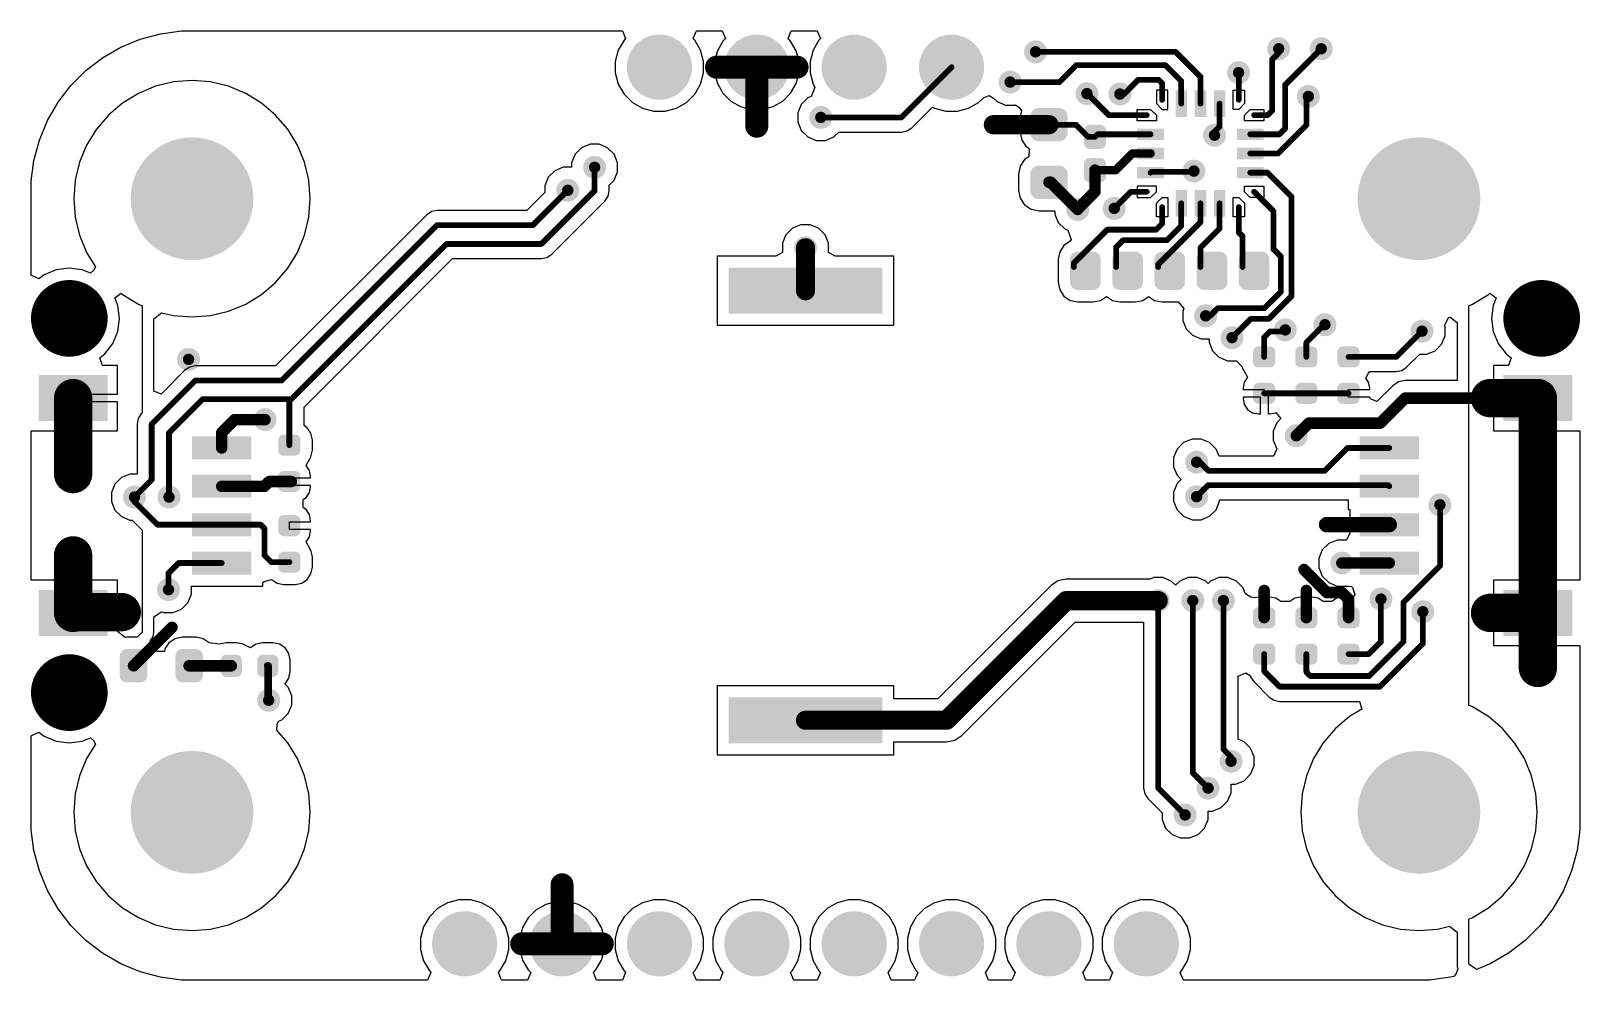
# Model space of a CAD drawing. Header units: inches. Extents: x 0.3 to 40.7, y 0.3 to 25.1.
import ezdxf

# ---------------------------------------------------------------- set-up
doc = ezdxf.new("R2010")
doc.units = ezdxf.units.IN
for name, color, linetype in [('Pad Holes', 156, 'Continuous'), ('TOP', 1, 'Continuous'), ('Via Holes', 16, 'Continuous')]:
    doc.layers.add(name, color=color, linetype=linetype)

# ---------------------------------------------------------------- blocks, each defined once
blk = doc.blocks.new('F_____________1___F_________1_2665')
at = {"layer": 'TOP'}
h = blk.add_hatch(color=1, dxfattribs=at)
edge = h.paths.add_edge_path()
edge.add_arc((0, 0), 0.5, 0, 360)
for points, const_width in [([(0.5, 0, 1), (-0.5, 0, 1)], 1), ([(-0.75, 0, 1), (-0.25, 0, 1)], 0.5), ([(0.25, 0, 1), (0.75, 0, 1)], 0.5)]:
    blk.add_lwpolyline(points, format="xyb", close=True, dxfattribs=dict(at, const_width=const_width))
blk = doc.blocks.new('F_____________1___F_________1_2666')
at = {"layer": 'TOP'}
h = blk.add_hatch(color=1, dxfattribs=at)
edge = h.paths.add_edge_path()
edge.add_arc((0, 0), 0.5, 0, 360)
for points, const_width in [([(0.5, 0, 1), (-0.5, 0, 1)], 1), ([(-0.75, 0, 1), (-0.25, 0, 1)], 0.5), ([(0.25, 0, 1), (0.75, 0, 1)], 0.5)]:
    blk.add_lwpolyline(points, format="xyb", close=True, dxfattribs=dict(at, const_width=const_width))
blk = doc.blocks.new('F_____________1___F_________1_2667')
at = {"layer": 'TOP'}
h = blk.add_hatch(color=1, dxfattribs=at)
edge = h.paths.add_edge_path()
edge.add_arc((0, 0), 0.5, 0, 360)
for points, const_width in [([(0.5, 0, 1), (-0.5, 0, 1)], 1), ([(-0.75, 0, 1), (-0.25, 0, 1)], 0.5), ([(0.25, 0, 1), (0.75, 0, 1)], 0.5)]:
    blk.add_lwpolyline(points, format="xyb", close=True, dxfattribs=dict(at, const_width=const_width))
blk = doc.blocks.new('CAP_0603_2668')
at = {"layer": 'TOP'}
h = blk.add_hatch(color=1, dxfattribs=at)
edge = h.paths.add_edge_path()
edge.add_arc((-0.537, -0.263), 0.222, 270, 360)
edge.add_line((-0.315, -0.263), (-0.315, 0.263))
edge.add_arc((-0.537, 0.263), 0.222, 0, 90)
edge.add_line((-0.537, 0.485), (-0.963, 0.485))
edge.add_arc((-0.963, 0.263), 0.222, 90, 180)
edge.add_line((-1.185, 0.263), (-1.185, -0.263))
edge.add_arc((-0.963, -0.263), 0.222, 180, 270)
edge.add_line((-0.963, -0.485), (-0.537, -0.485))
h = blk.add_hatch(color=1, dxfattribs=at)
edge = h.paths.add_edge_path()
edge.add_arc((0.537, 0.263), 0.222, 90, 180)
edge.add_line((0.315, 0.263), (0.315, -0.263))
edge.add_arc((0.537, -0.263), 0.222, 180, 270)
edge.add_line((0.537, -0.485), (0.963, -0.485))
edge.add_arc((0.963, -0.263), 0.222, 270, 360)
edge.add_line((1.185, -0.263), (1.185, 0.263))
edge.add_arc((0.963, 0.263), 0.222, 0, 90)
edge.add_line((0.963, 0.485), (0.537, 0.485))
blk = doc.blocks.new('CAP_0402_2669')
at = {"layer": 'TOP'}
h = blk.add_hatch(color=1, dxfattribs=at)
edge = h.paths.add_edge_path()
edge.add_arc((-0.271, -0.139), 0.151, 270, 360)
edge.add_line((-0.12, -0.139), (-0.12, 0.139))
edge.add_arc((-0.271, 0.139), 0.151, 0, 90)
edge.add_line((-0.271, 0.29), (-0.599, 0.29))
edge.add_arc((-0.599, 0.139), 0.151, 90, 180)
edge.add_line((-0.75, 0.139), (-0.75, -0.139))
edge.add_arc((-0.599, -0.139), 0.151, 180, 270)
edge.add_line((-0.599, -0.29), (-0.271, -0.29))
h = blk.add_hatch(color=1, dxfattribs=at)
edge = h.paths.add_edge_path()
edge.add_arc((0.271, 0.139), 0.151, 90, 180)
edge.add_line((0.12, 0.139), (0.12, -0.139))
edge.add_arc((0.271, -0.139), 0.151, 180, 270)
edge.add_line((0.271, -0.29), (0.599, -0.29))
edge.add_arc((0.599, -0.139), 0.151, 270, 360)
edge.add_line((0.75, -0.139), (0.75, 0.139))
edge.add_arc((0.599, 0.139), 0.151, 0, 90)
edge.add_line((0.599, 0.29), (0.271, 0.29))
blk = doc.blocks.new('RES_0402_2670')
at = {"layer": 'TOP'}
h = blk.add_hatch(color=1, dxfattribs=at)
edge = h.paths.add_edge_path()
edge.add_arc((-0.34, -0.15), 0.14, 270, 360)
edge.add_line((-0.2, -0.15), (-0.2, 0.15))
edge.add_arc((-0.34, 0.15), 0.14, 0, 90)
edge.add_line((-0.34, 0.29), (-0.61, 0.29))
edge.add_arc((-0.61, 0.15), 0.14, 90, 180)
edge.add_line((-0.75, 0.15), (-0.75, -0.15))
edge.add_arc((-0.61, -0.15), 0.14, 180, 270)
edge.add_line((-0.61, -0.29), (-0.34, -0.29))
h = blk.add_hatch(color=1, dxfattribs=at)
edge = h.paths.add_edge_path()
edge.add_arc((0.34, 0.15), 0.14, 90, 180)
edge.add_line((0.2, 0.15), (0.2, -0.15))
edge.add_arc((0.34, -0.15), 0.14, 180, 270)
edge.add_line((0.34, -0.29), (0.61, -0.29))
edge.add_arc((0.61, -0.15), 0.14, 270, 360)
edge.add_line((0.75, -0.15), (0.75, 0.15))
edge.add_arc((0.61, 0.15), 0.14, 0, 90)
edge.add_line((0.61, 0.29), (0.34, 0.29))
blk = doc.blocks.new('RES_0402_2671')
at = {"layer": 'TOP'}
h = blk.add_hatch(color=1, dxfattribs=at)
edge = h.paths.add_edge_path()
edge.add_arc((-0.34, -0.15), 0.14, 270, 360)
edge.add_line((-0.2, -0.15), (-0.2, 0.15))
edge.add_arc((-0.34, 0.15), 0.14, 0, 90)
edge.add_line((-0.34, 0.29), (-0.61, 0.29))
edge.add_arc((-0.61, 0.15), 0.14, 90, 180)
edge.add_line((-0.75, 0.15), (-0.75, -0.15))
edge.add_arc((-0.61, -0.15), 0.14, 180, 270)
edge.add_line((-0.61, -0.29), (-0.34, -0.29))
h = blk.add_hatch(color=1, dxfattribs=at)
edge = h.paths.add_edge_path()
edge.add_arc((0.34, 0.15), 0.14, 90, 180)
edge.add_line((0.2, 0.15), (0.2, -0.15))
edge.add_arc((0.34, -0.15), 0.14, 180, 270)
edge.add_line((0.34, -0.29), (0.61, -0.29))
edge.add_arc((0.61, -0.15), 0.14, 270, 360)
edge.add_line((0.75, -0.15), (0.75, 0.15))
edge.add_arc((0.61, 0.15), 0.14, 0, 90)
edge.add_line((0.61, 0.29), (0.34, 0.29))
blk = doc.blocks.new('RES_0402_2672')
at = {"layer": 'TOP'}
h = blk.add_hatch(color=1, dxfattribs=at)
edge = h.paths.add_edge_path()
edge.add_arc((-0.34, -0.15), 0.14, 270, 360)
edge.add_line((-0.2, -0.15), (-0.2, 0.15))
edge.add_arc((-0.34, 0.15), 0.14, 0, 90)
edge.add_line((-0.34, 0.29), (-0.61, 0.29))
edge.add_arc((-0.61, 0.15), 0.14, 90, 180)
edge.add_line((-0.75, 0.15), (-0.75, -0.15))
edge.add_arc((-0.61, -0.15), 0.14, 180, 270)
edge.add_line((-0.61, -0.29), (-0.34, -0.29))
h = blk.add_hatch(color=1, dxfattribs=at)
edge = h.paths.add_edge_path()
edge.add_arc((0.34, 0.15), 0.14, 90, 180)
edge.add_line((0.2, 0.15), (0.2, -0.15))
edge.add_arc((0.34, -0.15), 0.14, 180, 270)
edge.add_line((0.34, -0.29), (0.61, -0.29))
edge.add_arc((0.61, -0.15), 0.14, 270, 360)
edge.add_line((0.75, -0.15), (0.75, 0.15))
edge.add_arc((0.61, 0.15), 0.14, 0, 90)
edge.add_line((0.61, 0.29), (0.34, 0.29))
blk = doc.blocks.new('RES_0402_2673')
at = {"layer": 'TOP'}
h = blk.add_hatch(color=1, dxfattribs=at)
edge = h.paths.add_edge_path()
edge.add_arc((-0.34, -0.15), 0.14, 270, 360)
edge.add_line((-0.2, -0.15), (-0.2, 0.15))
edge.add_arc((-0.34, 0.15), 0.14, 0, 90)
edge.add_line((-0.34, 0.29), (-0.61, 0.29))
edge.add_arc((-0.61, 0.15), 0.14, 90, 180)
edge.add_line((-0.75, 0.15), (-0.75, -0.15))
edge.add_arc((-0.61, -0.15), 0.14, 180, 270)
edge.add_line((-0.61, -0.29), (-0.34, -0.29))
h = blk.add_hatch(color=1, dxfattribs=at)
edge = h.paths.add_edge_path()
edge.add_arc((0.34, 0.15), 0.14, 90, 180)
edge.add_line((0.2, 0.15), (0.2, -0.15))
edge.add_arc((0.34, -0.15), 0.14, 180, 270)
edge.add_line((0.34, -0.29), (0.61, -0.29))
edge.add_arc((0.61, -0.15), 0.14, 270, 360)
edge.add_line((0.75, -0.15), (0.75, 0.15))
edge.add_arc((0.61, 0.15), 0.14, 0, 90)
edge.add_line((0.61, 0.29), (0.34, 0.29))
blk = doc.blocks.new('RES_0402_2674')
at = {"layer": 'TOP'}
h = blk.add_hatch(color=1, dxfattribs=at)
edge = h.paths.add_edge_path()
edge.add_arc((-0.34, -0.15), 0.14, 270, 360)
edge.add_line((-0.2, -0.15), (-0.2, 0.15))
edge.add_arc((-0.34, 0.15), 0.14, 0, 90)
edge.add_line((-0.34, 0.29), (-0.61, 0.29))
edge.add_arc((-0.61, 0.15), 0.14, 90, 180)
edge.add_line((-0.75, 0.15), (-0.75, -0.15))
edge.add_arc((-0.61, -0.15), 0.14, 180, 270)
edge.add_line((-0.61, -0.29), (-0.34, -0.29))
h = blk.add_hatch(color=1, dxfattribs=at)
edge = h.paths.add_edge_path()
edge.add_arc((0.34, 0.15), 0.14, 90, 180)
edge.add_line((0.2, 0.15), (0.2, -0.15))
edge.add_arc((0.34, -0.15), 0.14, 180, 270)
edge.add_line((0.34, -0.29), (0.61, -0.29))
edge.add_arc((0.61, -0.15), 0.14, 270, 360)
edge.add_line((0.75, -0.15), (0.75, 0.15))
edge.add_arc((0.61, 0.15), 0.14, 0, 90)
edge.add_line((0.61, 0.29), (0.34, 0.29))
blk = doc.blocks.new('RES_0402_2675')
at = {"layer": 'TOP'}
h = blk.add_hatch(color=1, dxfattribs=at)
edge = h.paths.add_edge_path()
edge.add_arc((-0.34, -0.15), 0.14, 270, 360)
edge.add_line((-0.2, -0.15), (-0.2, 0.15))
edge.add_arc((-0.34, 0.15), 0.14, 0, 90)
edge.add_line((-0.34, 0.29), (-0.61, 0.29))
edge.add_arc((-0.61, 0.15), 0.14, 90, 180)
edge.add_line((-0.75, 0.15), (-0.75, -0.15))
edge.add_arc((-0.61, -0.15), 0.14, 180, 270)
edge.add_line((-0.61, -0.29), (-0.34, -0.29))
h = blk.add_hatch(color=1, dxfattribs=at)
edge = h.paths.add_edge_path()
edge.add_arc((0.34, 0.15), 0.14, 90, 180)
edge.add_line((0.2, 0.15), (0.2, -0.15))
edge.add_arc((0.34, -0.15), 0.14, 180, 270)
edge.add_line((0.34, -0.29), (0.61, -0.29))
edge.add_arc((0.61, -0.15), 0.14, 270, 360)
edge.add_line((0.75, -0.15), (0.75, 0.15))
edge.add_arc((0.61, 0.15), 0.14, 0, 90)
edge.add_line((0.61, 0.29), (0.34, 0.29))
blk = doc.blocks.new('UFQFPN20_2676')
at = {"layer": 'TOP'}
for points in [[(-0.65, 1.65), (-0.35, 1.65), (-0.35, 0.95), (-0.65, 0.95)], [(-0.15, 1.65), (0.15, 1.65), (0.15, 0.95), (-0.15, 0.95)], [(0.35, 1.65), (0.65, 1.65), (0.65, 0.95), (0.35, 0.95)], [(-1.65, 0.35), (-1.65, 0.65), (-0.95, 0.65), (-0.95, 0.35)], [(0.95, 0.35), (0.95, 0.65), (1.65, 0.65), (1.65, 0.35)], [(-1.65, -0.15), (-1.65, 0.15), (-0.95, 0.15), (-0.95, -0.15)], [(0.95, -0.15), (0.95, 0.15), (1.65, 0.15), (1.65, -0.15)], [(-1.65, -0.65), (-1.65, -0.35), (-0.95, -0.35), (-0.95, -0.65)], [(0.95, -0.65), (0.95, -0.35), (1.65, -0.35), (1.65, -0.65)], [(-0.65, -0.95), (-0.35, -0.95), (-0.35, -1.65), (-0.65, -1.65)], [(-0.15, -0.95), (0.15, -0.95), (0.15, -1.65), (-0.15, -1.65)], [(0.35, -0.95), (0.65, -0.95), (0.65, -1.65), (0.35, -1.65)]]:
    blk.add_hatch(color=1, dxfattribs=at).paths.add_polyline_path(points)
for p, q in [((-1.15, 1.65), (-1.15, 1.3)), ((-0.85, 1.65), (-1.15, 1.65)), ((-0.85, 1.15), (-0.85, 1.65)), ((0.85, 1.15), (0.85, 1.65)), ((0.85, 1.65), (1.15, 1.65)), ((1.15, 1.65), (1.15, 1.3)), ((-1.15, 1.3), (-1, 1.15)), ((1.15, 1.3), (1, 1.15)), ((-1.65, 0.85), (-1.65, 1.15)), ((-1.65, 1.15), (-1.3, 1.15)), ((-1.15, 0.85), (-1.65, 0.85)), ((-1.3, 1.15), (-1.15, 1)), ((-1.15, 1), (-1.15, 0.85)), ((-1, 1.15), (-0.85, 1.15)), ((1, 1.15), (0.85, 1.15)), ((1.15, 1), (1.3, 1.15)), ((1.15, 0.85), (1.15, 1)), ((1.65, 0.85), (1.15, 0.85)), ((1.3, 1.15), (1.65, 1.15)), ((1.65, 1.15), (1.65, 0.85)), ((-1.15, -0.85), (-1.65, -0.85)), ((-1.65, -0.85), (-1.65, -1.15)), ((-1.65, -1.15), (-1.3, -1.15)), ((-1.3, -1.15), (-1.15, -1)), ((-1.15, -1), (-1.15, -0.85)), ((-1.15, -1.3), (-1, -1.15)), ((-1, -1.15), (-0.85, -1.15)), ((-0.85, -1.15), (-0.85, -1.65)), ((0.85, -1.65), (0.85, -1.15)), ((0.85, -1.15), (1, -1.15)), ((1, -1.15), (1.15, -1.3)), ((1.15, -0.85), (1.65, -0.85)), ((1.15, -1), (1.15, -0.85)), ((1.3, -1.15), (1.15, -1)), ((1.65, -1.15), (1.3, -1.15)), ((1.65, -0.85), (1.65, -1.15)), ((-1.15, -1.65), (-1.15, -1.3)), ((1.15, -1.3), (1.15, -1.65)), ((-0.85, -1.65), (-1.15, -1.65)), ((1.15, -1.65), (0.85, -1.65))]:
    blk.add_line(p, q, dxfattribs=at)
blk = doc.blocks.new('RES_0402_2677')
at = {"layer": 'TOP'}
h = blk.add_hatch(color=1, dxfattribs=at)
edge = h.paths.add_edge_path()
edge.add_arc((-0.34, -0.15), 0.14, 270, 360)
edge.add_line((-0.2, -0.15), (-0.2, 0.15))
edge.add_arc((-0.34, 0.15), 0.14, 0, 90)
edge.add_line((-0.34, 0.29), (-0.61, 0.29))
edge.add_arc((-0.61, 0.15), 0.14, 90, 180)
edge.add_line((-0.75, 0.15), (-0.75, -0.15))
edge.add_arc((-0.61, -0.15), 0.14, 180, 270)
edge.add_line((-0.61, -0.29), (-0.34, -0.29))
h = blk.add_hatch(color=1, dxfattribs=at)
edge = h.paths.add_edge_path()
edge.add_arc((0.34, 0.15), 0.14, 90, 180)
edge.add_line((0.2, 0.15), (0.2, -0.15))
edge.add_arc((0.34, -0.15), 0.14, 180, 270)
edge.add_line((0.34, -0.29), (0.61, -0.29))
edge.add_arc((0.61, -0.15), 0.14, 270, 360)
edge.add_line((0.75, -0.15), (0.75, 0.15))
edge.add_arc((0.61, 0.15), 0.14, 0, 90)
edge.add_line((0.61, 0.29), (0.34, 0.29))
blk = doc.blocks.new('RES_0402_2678')
at = {"layer": 'TOP'}
h = blk.add_hatch(color=1, dxfattribs=at)
edge = h.paths.add_edge_path()
edge.add_arc((-0.34, -0.15), 0.14, 270, 360)
edge.add_line((-0.2, -0.15), (-0.2, 0.15))
edge.add_arc((-0.34, 0.15), 0.14, 0, 90)
edge.add_line((-0.34, 0.29), (-0.61, 0.29))
edge.add_arc((-0.61, 0.15), 0.14, 90, 180)
edge.add_line((-0.75, 0.15), (-0.75, -0.15))
edge.add_arc((-0.61, -0.15), 0.14, 180, 270)
edge.add_line((-0.61, -0.29), (-0.34, -0.29))
h = blk.add_hatch(color=1, dxfattribs=at)
edge = h.paths.add_edge_path()
edge.add_arc((0.34, 0.15), 0.14, 90, 180)
edge.add_line((0.2, 0.15), (0.2, -0.15))
edge.add_arc((0.34, -0.15), 0.14, 180, 270)
edge.add_line((0.34, -0.29), (0.61, -0.29))
edge.add_arc((0.61, -0.15), 0.14, 270, 360)
edge.add_line((0.75, -0.15), (0.75, 0.15))
edge.add_arc((0.61, 0.15), 0.14, 0, 90)
edge.add_line((0.61, 0.29), (0.34, 0.29))
blk = doc.blocks.new('SM04B_SRSS_TB_LF__SN__F_________1_2679')
at = {"layer": 'TOP'}
for points in [[(-3.4, 2.838), (-2.2, 2.838), (-2.2, 1.038), (-3.4, 1.038)], [(2.2, 2.838), (3.4, 2.838), (3.4, 1.038), (2.2, 1.038)], [(-1.8, -1.162), (-1.2, -1.162), (-1.2, -2.712), (-1.8, -2.712)], [(-0.8, -1.162), (-0.2, -1.162), (-0.2, -2.712), (-0.8, -2.712)], [(0.2, -1.162), (0.8, -1.162), (0.8, -2.712), (0.2, -2.712)], [(1.2, -1.162), (1.8, -1.162), (1.8, -2.712), (1.2, -2.712)]]:
    blk.add_hatch(color=1, dxfattribs=at).paths.add_polyline_path(points)
blk = doc.blocks.new('SM04B_SRSS_TB_LF__SN__F_________1_2680')
at = {"layer": 'TOP'}
for points in [[(-3.4, 2.838), (-2.2, 2.838), (-2.2, 1.038), (-3.4, 1.038)], [(2.2, 2.838), (3.4, 2.838), (3.4, 1.038), (2.2, 1.038)], [(-1.8, -1.162), (-1.2, -1.162), (-1.2, -2.712), (-1.8, -2.712)], [(-0.8, -1.162), (-0.2, -1.162), (-0.2, -2.712), (-0.8, -2.712)], [(0.2, -1.162), (0.8, -1.162), (0.8, -2.712), (0.2, -2.712)], [(1.2, -1.162), (1.8, -1.162), (1.8, -2.712), (1.2, -2.712)]]:
    blk.add_hatch(color=1, dxfattribs=at).paths.add_polyline_path(points)
blk = doc.blocks.new('LEDC1608X80N_AK_2681')
at = {"layer": 'TOP'}
h = blk.add_hatch(color=1, dxfattribs=at)
edge = h.paths.add_edge_path()
edge.add_arc((-0.545, -0.255), 0.18, 270, 360)
edge.add_line((-0.365, -0.255), (-0.365, 0.255))
edge.add_arc((-0.545, 0.255), 0.18, 0, 90)
edge.add_line((-0.545, 0.435), (-0.905, 0.435))
edge.add_arc((-0.905, 0.255), 0.18, 90, 180)
edge.add_line((-1.085, 0.255), (-1.085, -0.255))
edge.add_arc((-0.905, -0.255), 0.18, 180, 270)
edge.add_line((-0.905, -0.435), (-0.545, -0.435))
h = blk.add_hatch(color=1, dxfattribs=at)
edge = h.paths.add_edge_path()
edge.add_arc((0.545, 0.255), 0.18, 90, 180)
edge.add_line((0.365, 0.255), (0.365, -0.255))
edge.add_arc((0.545, -0.255), 0.18, 180, 270)
edge.add_line((0.545, -0.435), (0.905, -0.435))
edge.add_arc((0.905, -0.255), 0.18, 270, 360)
edge.add_line((1.085, -0.255), (1.085, 0.255))
edge.add_arc((0.905, 0.255), 0.18, 0, 90)
edge.add_line((0.905, 0.435), (0.545, 0.435))
blk = doc.blocks.new('RES_0402_2682')
at = {"layer": 'TOP'}
h = blk.add_hatch(color=1, dxfattribs=at)
edge = h.paths.add_edge_path()
edge.add_arc((-0.34, -0.15), 0.14, 270, 360)
edge.add_line((-0.2, -0.15), (-0.2, 0.15))
edge.add_arc((-0.34, 0.15), 0.14, 0, 90)
edge.add_line((-0.34, 0.29), (-0.61, 0.29))
edge.add_arc((-0.61, 0.15), 0.14, 90, 180)
edge.add_line((-0.75, 0.15), (-0.75, -0.15))
edge.add_arc((-0.61, -0.15), 0.14, 180, 270)
edge.add_line((-0.61, -0.29), (-0.34, -0.29))
h = blk.add_hatch(color=1, dxfattribs=at)
edge = h.paths.add_edge_path()
edge.add_arc((0.34, 0.15), 0.14, 90, 180)
edge.add_line((0.2, 0.15), (0.2, -0.15))
edge.add_arc((0.34, -0.15), 0.14, 180, 270)
edge.add_line((0.34, -0.29), (0.61, -0.29))
edge.add_arc((0.61, -0.15), 0.14, 270, 360)
edge.add_line((0.75, -0.15), (0.75, 0.15))
edge.add_arc((0.61, 0.15), 0.14, 0, 90)
edge.add_line((0.61, 0.29), (0.34, 0.29))
blk = doc.blocks.new('PKLCS1212E4001_R1_2699')
at = {"layer": 'TOP'}
for points in [[(2, 6.2), (2, 5), (-2, 5), (-2, 6.2)], [(2, -5), (2, -6.2), (-2, -6.2), (-2, -5)]]:
    blk.add_hatch(color=1, dxfattribs=at).paths.add_polyline_path(points)
blk = doc.blocks.new('PIN_HEADER_2_54___VERT__1_4POS_F_________1_2700')
at = {"layer": 'Pad Holes'}
h = blk.add_hatch(color=7, dxfattribs=at)
edge = h.paths.add_edge_path()
edge.add_arc((-3.81, 0), 0.5, 0, 360)
h = blk.add_hatch(color=7, dxfattribs=at)
edge = h.paths.add_edge_path()
edge.add_arc((-1.27, 0), 0.5, 0, 360)
h = blk.add_hatch(color=7, dxfattribs=at)
edge = h.paths.add_edge_path()
edge.add_arc((1.27, 0), 0.5, 0, 360)
h = blk.add_hatch(color=7, dxfattribs=at)
edge = h.paths.add_edge_path()
edge.add_arc((3.81, 0), 0.5, 0, 360)
at = {"layer": 'TOP'}
h = blk.add_hatch(color=1, dxfattribs=at)
edge = h.paths.add_edge_path()
edge.add_arc((-3.81, 0), 0.85, 0, 360)
h = blk.add_hatch(color=1, dxfattribs=at)
edge = h.paths.add_edge_path()
edge.add_arc((-1.27, 0), 0.85, 0, 360)
h = blk.add_hatch(color=1, dxfattribs=at)
edge = h.paths.add_edge_path()
edge.add_arc((1.27, 0), 0.85, 0, 360)
h = blk.add_hatch(color=1, dxfattribs=at)
edge = h.paths.add_edge_path()
edge.add_arc((3.81, 0), 0.85, 0, 360)
blk = doc.blocks.new('PIN_HEADER_2_54___VERT__1_8POS_2701')
at = {"layer": 'Pad Holes'}
h = blk.add_hatch(color=7, dxfattribs=at)
edge = h.paths.add_edge_path()
edge.add_arc((-8.89, 0), 0.5, 0, 360)
h = blk.add_hatch(color=7, dxfattribs=at)
edge = h.paths.add_edge_path()
edge.add_arc((-6.35, 0), 0.5, 0, 360)
h = blk.add_hatch(color=7, dxfattribs=at)
edge = h.paths.add_edge_path()
edge.add_arc((-3.81, 0), 0.5, 0, 360)
h = blk.add_hatch(color=7, dxfattribs=at)
edge = h.paths.add_edge_path()
edge.add_arc((-1.27, 0), 0.5, 0, 360)
h = blk.add_hatch(color=7, dxfattribs=at)
edge = h.paths.add_edge_path()
edge.add_arc((1.27, 0), 0.5, 0, 360)
h = blk.add_hatch(color=7, dxfattribs=at)
edge = h.paths.add_edge_path()
edge.add_arc((3.81, 0), 0.5, 0, 360)
h = blk.add_hatch(color=7, dxfattribs=at)
edge = h.paths.add_edge_path()
edge.add_arc((6.35, 0), 0.5, 0, 360)
h = blk.add_hatch(color=7, dxfattribs=at)
edge = h.paths.add_edge_path()
edge.add_arc((8.89, 0), 0.5, 0, 360)
at = {"layer": 'TOP'}
h = blk.add_hatch(color=1, dxfattribs=at)
edge = h.paths.add_edge_path()
edge.add_arc((-8.89, 0), 0.85, 0, 360)
h = blk.add_hatch(color=1, dxfattribs=at)
edge = h.paths.add_edge_path()
edge.add_arc((-6.35, 0), 0.85, 0, 360)
h = blk.add_hatch(color=1, dxfattribs=at)
edge = h.paths.add_edge_path()
edge.add_arc((-3.81, 0), 0.85, 0, 360)
h = blk.add_hatch(color=1, dxfattribs=at)
edge = h.paths.add_edge_path()
edge.add_arc((-1.27, 0), 0.85, 0, 360)
h = blk.add_hatch(color=1, dxfattribs=at)
edge = h.paths.add_edge_path()
edge.add_arc((1.27, 0), 0.85, 0, 360)
h = blk.add_hatch(color=1, dxfattribs=at)
edge = h.paths.add_edge_path()
edge.add_arc((3.81, 0), 0.85, 0, 360)
h = blk.add_hatch(color=1, dxfattribs=at)
edge = h.paths.add_edge_path()
edge.add_arc((6.35, 0), 0.85, 0, 360)
h = blk.add_hatch(color=1, dxfattribs=at)
edge = h.paths.add_edge_path()
edge.add_arc((8.89, 0), 0.85, 0, 360)

msp = doc.modelspace()

# ---------------------------------------------------------------- hatches: boundary and pattern name
at = {"layer": 'Pad Holes'}
h = msp.add_hatch(color=7, dxfattribs=at)
edge = h.paths.add_edge_path()
edge.add_arc((4.5, 20.68), 1.6, 0, 360)
h = msp.add_hatch(color=7, dxfattribs=at)
edge = h.paths.add_edge_path()
edge.add_arc((36.5, 20.68), 1.6, 0, 360)
h = msp.add_hatch(color=7, dxfattribs=at)
edge = h.paths.add_edge_path()
edge.add_arc((4.5, 4.68), 1.6, 0, 360)
h = msp.add_hatch(color=7, dxfattribs=at)
edge = h.paths.add_edge_path()
edge.add_arc((36.5, 4.68), 1.6, 0, 360)
at = {"layer": 'TOP'}
h = msp.add_hatch(color=1, dxfattribs=at)
edge = h.paths.add_edge_path()
edge.add_arc((26.5, 24.51), 0.3, 0, 360)
h = msp.add_hatch(color=1, dxfattribs=at)
edge = h.paths.add_edge_path()
edge.add_arc((32.841, 24.591), 0.3, 0, 360)
h = msp.add_hatch(color=1, dxfattribs=at)
edge = h.paths.add_edge_path()
edge.add_arc((33.95, 24.59), 0.3, 0, 360)
h = msp.add_hatch(color=1, dxfattribs=at)
edge = h.paths.add_edge_path()
edge.add_arc((31.795, 23.968), 0.3, 0, 360)
h = msp.add_hatch(color=1, dxfattribs=at)
edge = h.paths.add_edge_path()
edge.add_arc((25.838, 23.722), 0.3, 0, 360)
h = msp.add_hatch(color=1, dxfattribs=at)
edge = h.paths.add_edge_path()
edge.add_arc((27.84, 23.42), 0.3, 0, 360)
h = msp.add_hatch(color=1, dxfattribs=at)
edge = h.paths.add_edge_path()
edge.add_arc((28.7, 23.41), 0.3, 0, 360)
h = msp.add_hatch(color=1, dxfattribs=at)
edge = h.paths.add_edge_path()
edge.add_arc((33.615, 23.347), 0.3, 0, 360)
h = msp.add_hatch(color=1, dxfattribs=at)
edge = h.paths.add_edge_path()
edge.add_arc((20.9, 22.8), 0.3, 0, 360)
h = msp.add_hatch(color=1, dxfattribs=at)
edge = h.paths.add_edge_path()
edge.add_arc((31.167, 22.336), 0.3, 0, 360)
h = msp.add_hatch(color=1, dxfattribs=at)
edge = h.paths.add_edge_path()
edge.add_arc((4.5, 20.68), 1.5, 0, 360)
h = msp.add_hatch(color=1, dxfattribs=at)
edge = h.paths.add_edge_path()
edge.add_arc((36.5, 20.68), 1.5, 0, 360)
h = msp.add_hatch(color=1, dxfattribs=at)
edge = h.paths.add_edge_path()
edge.add_arc((15, 21.5), 0.3, 0, 360)
h = msp.add_hatch(color=1, dxfattribs=at)
edge = h.paths.add_edge_path()
edge.add_arc((30.63, 21.4), 0.3, 0, 360)
h = msp.add_hatch(color=1, dxfattribs=at)
edge = h.paths.add_edge_path()
edge.add_arc((14.3, 20.9), 0.3, 0, 360)
h = msp.add_hatch(color=1, dxfattribs=at)
edge = h.paths.add_edge_path()
edge.add_arc((27.6, 20.4), 0.3, 0, 360)
h = msp.add_hatch(color=1, dxfattribs=at)
edge = h.paths.add_edge_path()
edge.add_arc((28.552, 20.428), 0.3, 0, 360)
h = msp.add_hatch(color=1, dxfattribs=at)
edge = h.paths.add_edge_path()
edge.add_arc((20.5, 19.4), 0.3, 0, 360)
h = msp.add_hatch(color=1, dxfattribs=at)
edge = h.paths.add_edge_path()
edge.add_arc((28, 18.5), 0.2, 270, 360)
edge.add_line((28.2, 18.5), (28.2, 19.1))
edge.add_arc((28, 19.1), 0.2, 0, 90)
edge.add_line((28, 19.3), (27.6, 19.3))
edge.add_arc((27.6, 19.1), 0.2, 90, 180)
edge.add_line((27.4, 19.1), (27.4, 18.5))
edge.add_arc((27.6, 18.5), 0.2, 180, 270)
edge.add_line((27.6, 18.3), (28, 18.3))
h = msp.add_hatch(color=1, dxfattribs=at)
edge = h.paths.add_edge_path()
edge.add_arc((28.7, 19.1), 0.2, 90, 180)
edge.add_line((28.5, 19.1), (28.5, 18.5))
edge.add_arc((28.7, 18.5), 0.2, 180, 270)
edge.add_line((28.7, 18.3), (29.1, 18.3))
edge.add_arc((29.1, 18.5), 0.2, 270, 360)
edge.add_line((29.3, 18.5), (29.3, 19.1))
edge.add_arc((29.1, 19.1), 0.2, 0, 90)
edge.add_line((29.1, 19.3), (28.7, 19.3))
h = msp.add_hatch(color=1, dxfattribs=at)
edge = h.paths.add_edge_path()
edge.add_arc((29.8, 19.1), 0.2, 90, 180)
edge.add_line((29.6, 19.1), (29.6, 18.5))
edge.add_arc((29.8, 18.5), 0.2, 180, 270)
edge.add_line((29.8, 18.3), (30.2, 18.3))
edge.add_arc((30.2, 18.5), 0.2, 270, 360)
edge.add_line((30.4, 18.5), (30.4, 19.1))
edge.add_arc((30.2, 19.1), 0.2, 0, 90)
edge.add_line((30.2, 19.3), (29.8, 19.3))
h = msp.add_hatch(color=1, dxfattribs=at)
edge = h.paths.add_edge_path()
edge.add_arc((30.9, 19.1), 0.2, 90, 180)
edge.add_line((30.7, 19.1), (30.7, 18.5))
edge.add_arc((30.9, 18.5), 0.2, 180, 270)
edge.add_line((30.9, 18.3), (31.3, 18.3))
edge.add_arc((31.3, 18.5), 0.2, 270, 360)
edge.add_line((31.5, 18.5), (31.5, 19.1))
edge.add_arc((31.3, 19.1), 0.2, 0, 90)
edge.add_line((31.3, 19.3), (30.9, 19.3))
h = msp.add_hatch(color=1, dxfattribs=at)
edge = h.paths.add_edge_path()
edge.add_arc((32, 19.1), 0.2, 90, 180)
edge.add_line((31.8, 19.1), (31.8, 18.5))
edge.add_arc((32, 18.5), 0.2, 180, 270)
edge.add_line((32, 18.3), (32.4, 18.3))
edge.add_arc((32.4, 18.5), 0.2, 270, 360)
edge.add_line((32.6, 18.5), (32.6, 19.1))
edge.add_arc((32.4, 19.1), 0.2, 0, 90)
edge.add_line((32.4, 19.3), (32, 19.3))
h = msp.add_hatch(color=1, dxfattribs=at)
edge = h.paths.add_edge_path()
edge.add_arc((30.937, 17.626), 0.3, 0, 360)
h = msp.add_hatch(color=1, dxfattribs=at)
edge = h.paths.add_edge_path()
edge.add_arc((33.014, 17.259), 0.3, 0, 360)
h = msp.add_hatch(color=1, dxfattribs=at)
edge = h.paths.add_edge_path()
edge.add_arc((34.047, 17.394), 0.3, 0, 360)
h = msp.add_hatch(color=1, dxfattribs=at)
edge = h.paths.add_edge_path()
edge.add_arc((36.579, 17.226), 0.3, 0, 360)
h = msp.add_hatch(color=1, dxfattribs=at)
edge = h.paths.add_edge_path()
edge.add_arc((31.624, 17.056), 0.3, 0, 360)
h = msp.add_hatch(color=1, dxfattribs=at)
edge = h.paths.add_edge_path()
edge.add_arc((4.41, 16.49), 0.3, 0, 360)
h = msp.add_hatch(color=1, dxfattribs=at)
edge = h.paths.add_edge_path()
edge.add_arc((6.404, 14.919), 0.3, 0, 360)
h = msp.add_hatch(color=1, dxfattribs=at)
edge = h.paths.add_edge_path()
edge.add_arc((33.3, 14.5), 0.3, 0, 360)
h = msp.add_hatch(color=1, dxfattribs=at)
edge = h.paths.add_edge_path()
edge.add_arc((30.7, 13.81), 0.3, 0, 360)
h = msp.add_hatch(color=1, dxfattribs=at)
edge = h.paths.add_edge_path()
edge.add_arc((3, 12.9), 0.3, 0, 360)
h = msp.add_hatch(color=1, dxfattribs=at)
edge = h.paths.add_edge_path()
edge.add_arc((3.9, 12.9), 0.3, 0, 360)
h = msp.add_hatch(color=1, dxfattribs=at)
edge = h.paths.add_edge_path()
edge.add_arc((30.7, 12.91), 0.3, 0, 360)
h = msp.add_hatch(color=1, dxfattribs=at)
edge = h.paths.add_edge_path()
edge.add_arc((37.046, 12.697), 0.3, 0, 360)
h = msp.add_hatch(color=1, dxfattribs=at)
edge = h.paths.add_edge_path()
edge.add_arc((39.596, 12.68), 0.3, 0, 360)
h = msp.add_hatch(color=1, dxfattribs=at)
edge = h.paths.add_edge_path()
edge.add_arc((34.488, 11.18), 0.3, 0, 360)
h = msp.add_hatch(color=1, dxfattribs=at)
edge = h.paths.add_edge_path()
edge.add_arc((3.886, 10.486), 0.3, 0, 360)
h = msp.add_hatch(color=1, dxfattribs=at)
edge = h.paths.add_edge_path()
edge.add_arc((35.508, 10.241), 0.3, 0, 360)
h = msp.add_hatch(color=1, dxfattribs=at)
edge = h.paths.add_edge_path()
edge.add_arc((2.9, 9.9), 0.3, 0, 360)
h = msp.add_hatch(color=1, dxfattribs=at)
edge = h.paths.add_edge_path()
edge.add_arc((29.7, 10.2), 0.3, 0, 360)
h = msp.add_hatch(color=1, dxfattribs=at)
edge = h.paths.add_edge_path()
edge.add_arc((30.6, 10.2), 0.3, 0, 360)
h = msp.add_hatch(color=1, dxfattribs=at)
edge = h.paths.add_edge_path()
edge.add_arc((31.4, 10.2), 0.3, 0, 360)
h = msp.add_hatch(color=1, dxfattribs=at)
edge = h.paths.add_edge_path()
edge.add_arc((36.6, 9.91), 0.3, 0, 360)
h = msp.add_hatch(color=1, dxfattribs=at)
edge = h.paths.add_edge_path()
edge.add_arc((6.5, 7.6), 0.3, 0, 360)
h = msp.add_hatch(color=1, dxfattribs=at)
edge = h.paths.add_edge_path()
edge.add_arc((4.5, 4.68), 1.5, 0, 360)
h = msp.add_hatch(color=1, dxfattribs=at)
edge = h.paths.add_edge_path()
edge.add_arc((31.6, 6.01), 0.3, 0, 360)
h = msp.add_hatch(color=1, dxfattribs=at)
edge = h.paths.add_edge_path()
edge.add_arc((36.5, 4.68), 1.5, 0, 360)
h = msp.add_hatch(color=1, dxfattribs=at)
edge = h.paths.add_edge_path()
edge.add_arc((31, 5.31), 0.3, 0, 360)
h = msp.add_hatch(color=1, dxfattribs=at)
edge = h.paths.add_edge_path()
edge.add_arc((30.4, 4.61), 0.3, 0, 360)
at = {"layer": 'Via Holes'}
h = msp.add_hatch(color=7, dxfattribs=at)
edge = h.paths.add_edge_path()
edge.add_arc((26.5, 24.51), 0.15, 0, 360)
h = msp.add_hatch(color=7, dxfattribs=at)
edge = h.paths.add_edge_path()
edge.add_arc((32.841, 24.591), 0.15, 0, 360)
h = msp.add_hatch(color=7, dxfattribs=at)
edge = h.paths.add_edge_path()
edge.add_arc((33.95, 24.59), 0.15, 0, 360)
h = msp.add_hatch(color=7, dxfattribs=at)
edge = h.paths.add_edge_path()
edge.add_arc((25.838, 23.722), 0.15, 0, 360)
h = msp.add_hatch(color=7, dxfattribs=at)
edge = h.paths.add_edge_path()
edge.add_arc((31.795, 23.968), 0.15, 0, 360)
h = msp.add_hatch(color=7, dxfattribs=at)
edge = h.paths.add_edge_path()
edge.add_arc((27.84, 23.42), 0.15, 0, 360)
h = msp.add_hatch(color=7, dxfattribs=at)
edge = h.paths.add_edge_path()
edge.add_arc((28.7, 23.41), 0.15, 0, 360)
h = msp.add_hatch(color=7, dxfattribs=at)
edge = h.paths.add_edge_path()
edge.add_arc((33.615, 23.347), 0.15, 0, 360)
h = msp.add_hatch(color=7, dxfattribs=at)
edge = h.paths.add_edge_path()
edge.add_arc((20.9, 22.8), 0.15, 0, 360)
h = msp.add_hatch(color=7, dxfattribs=at)
edge = h.paths.add_edge_path()
edge.add_arc((31.167, 22.336), 0.15, 0, 360)
h = msp.add_hatch(color=7, dxfattribs=at)
edge = h.paths.add_edge_path()
edge.add_arc((15, 21.5), 0.15, 0, 360)
h = msp.add_hatch(color=7, dxfattribs=at)
edge = h.paths.add_edge_path()
edge.add_arc((30.63, 21.4), 0.15, 0, 360)
h = msp.add_hatch(color=7, dxfattribs=at)
edge = h.paths.add_edge_path()
edge.add_arc((14.3, 20.9), 0.15, 0, 360)
h = msp.add_hatch(color=7, dxfattribs=at)
edge = h.paths.add_edge_path()
edge.add_arc((27.6, 20.4), 0.15, 0, 360)
h = msp.add_hatch(color=7, dxfattribs=at)
edge = h.paths.add_edge_path()
edge.add_arc((28.552, 20.428), 0.15, 0, 360)
h = msp.add_hatch(color=7, dxfattribs=at)
edge = h.paths.add_edge_path()
edge.add_arc((20.5, 19.4), 0.15, 0, 360)
h = msp.add_hatch(color=7, dxfattribs=at)
edge = h.paths.add_edge_path()
edge.add_arc((30.937, 17.626), 0.15, 0, 360)
h = msp.add_hatch(color=7, dxfattribs=at)
edge = h.paths.add_edge_path()
edge.add_arc((33.014, 17.259), 0.15, 0, 360)
h = msp.add_hatch(color=7, dxfattribs=at)
edge = h.paths.add_edge_path()
edge.add_arc((34.047, 17.394), 0.15, 0, 360)
h = msp.add_hatch(color=7, dxfattribs=at)
edge = h.paths.add_edge_path()
edge.add_arc((36.579, 17.226), 0.15, 0, 360)
h = msp.add_hatch(color=7, dxfattribs=at)
edge = h.paths.add_edge_path()
edge.add_arc((31.624, 17.056), 0.15, 0, 360)
h = msp.add_hatch(color=7, dxfattribs=at)
edge = h.paths.add_edge_path()
edge.add_arc((4.41, 16.49), 0.15, 0, 360)
h = msp.add_hatch(color=7, dxfattribs=at)
edge = h.paths.add_edge_path()
edge.add_arc((6.404, 14.919), 0.15, 0, 360)
h = msp.add_hatch(color=7, dxfattribs=at)
edge = h.paths.add_edge_path()
edge.add_arc((33.3, 14.5), 0.15, 0, 360)
h = msp.add_hatch(color=7, dxfattribs=at)
edge = h.paths.add_edge_path()
edge.add_arc((30.7, 13.81), 0.15, 0, 360)
h = msp.add_hatch(color=7, dxfattribs=at)
edge = h.paths.add_edge_path()
edge.add_arc((3, 12.9), 0.15, 0, 360)
h = msp.add_hatch(color=7, dxfattribs=at)
edge = h.paths.add_edge_path()
edge.add_arc((3.9, 12.9), 0.15, 0, 360)
h = msp.add_hatch(color=7, dxfattribs=at)
edge = h.paths.add_edge_path()
edge.add_arc((30.7, 12.91), 0.15, 0, 360)
h = msp.add_hatch(color=7, dxfattribs=at)
edge = h.paths.add_edge_path()
edge.add_arc((37.046, 12.697), 0.15, 0, 360)
h = msp.add_hatch(color=7, dxfattribs=at)
edge = h.paths.add_edge_path()
edge.add_arc((39.596, 12.68), 0.15, 0, 360)
h = msp.add_hatch(color=7, dxfattribs=at)
edge = h.paths.add_edge_path()
edge.add_arc((34.488, 11.18), 0.15, 0, 360)
h = msp.add_hatch(color=7, dxfattribs=at)
edge = h.paths.add_edge_path()
edge.add_arc((3.886, 10.486), 0.15, 0, 360)
h = msp.add_hatch(color=7, dxfattribs=at)
edge = h.paths.add_edge_path()
edge.add_arc((29.7, 10.2), 0.15, 0, 360)
h = msp.add_hatch(color=7, dxfattribs=at)
edge = h.paths.add_edge_path()
edge.add_arc((30.6, 10.2), 0.15, 0, 360)
h = msp.add_hatch(color=7, dxfattribs=at)
edge = h.paths.add_edge_path()
edge.add_arc((31.4, 10.2), 0.15, 0, 360)
h = msp.add_hatch(color=7, dxfattribs=at)
edge = h.paths.add_edge_path()
edge.add_arc((35.508, 10.241), 0.15, 0, 360)
h = msp.add_hatch(color=7, dxfattribs=at)
edge = h.paths.add_edge_path()
edge.add_arc((2.9, 9.9), 0.15, 0, 360)
h = msp.add_hatch(color=7, dxfattribs=at)
edge = h.paths.add_edge_path()
edge.add_arc((36.6, 9.91), 0.15, 0, 360)
h = msp.add_hatch(color=7, dxfattribs=at)
edge = h.paths.add_edge_path()
edge.add_arc((6.5, 7.6), 0.15, 0, 360)
h = msp.add_hatch(color=7, dxfattribs=at)
edge = h.paths.add_edge_path()
edge.add_arc((31.6, 6.01), 0.15, 0, 360)
h = msp.add_hatch(color=7, dxfattribs=at)
edge = h.paths.add_edge_path()
edge.add_arc((31, 5.31), 0.15, 0, 360)
h = msp.add_hatch(color=7, dxfattribs=at)
edge = h.paths.add_edge_path()
edge.add_arc((30.4, 4.61), 0.15, 0, 360)

# ---------------------------------------------------------------- linework, layer by layer
at = {"layer": 'TOP'}
for p, q in [((3.68, 24.982), (4.225, 25.054)), ((4.225, 25.054), (4.5, 25.054)), ((4.5, 25.054), (15.725, 25.054)), ((15.725, 25.054), (15.808, 24.854)), ((17.572, 24.854), (17.655, 25.054)), ((17.655, 25.054), (18.33, 25.054)), ((18.33, 25.054), (18.413, 24.854)), ((20.047, 24.854), (20.13, 25.054)), ((20.13, 25.054), (20.805, 25.054)), ((20.805, 25.054), (20.888, 24.854)), ((2.641, 24.63), (3.149, 24.84)), ((3.149, 24.84), (3.68, 24.982)), ((15.77, 24.816), (15.618, 24.554)), ((15.808, 24.854), (15.77, 24.816)), ((17.61, 24.816), (17.572, 24.854)), ((17.762, 24.554), (17.61, 24.816)), ((18.347, 24.788), (18.201, 24.536)), ((18.413, 24.854), (18.347, 24.788)), ((20.113, 24.788), (20.047, 24.854)), ((20.259, 24.536), (20.113, 24.788)), ((20.85, 24.816), (20.698, 24.554)), ((20.888, 24.854), (20.85, 24.816)), ((1.729, 24.02), (2.165, 24.355)), ((2.165, 24.355), (2.641, 24.63)), ((15.618, 24.554), (15.54, 24.261)), ((15.54, 24.261), (15.54, 23.959)), ((17.84, 24.261), (17.762, 24.554)), ((17.84, 23.959), (17.84, 24.261)), ((18.201, 24.536), (18.126, 24.255)), ((18.126, 24.255), (18.126, 24.21)), ((20.334, 24.255), (20.259, 24.536)), ((20.334, 24.21), (20.334, 24.255)), ((20.698, 24.554), (20.62, 24.261)), ((20.62, 24.261), (20.62, 23.959)), ((1.34, 23.631), (1.729, 24.02)), ((15.54, 23.959), (15.618, 23.666)), ((17.762, 23.666), (17.84, 23.959)), ((18.126, 24.21), (20.334, 24.21)), ((19.13, 24.01), (18.126, 24.01)), ((18.126, 24.01), (18.126, 23.965)), ((18.126, 23.965), (18.201, 23.684)), ((19.13, 23.006), (19.13, 24.01)), ((20.334, 24.01), (19.33, 24.01)), ((19.33, 24.01), (19.33, 23.006)), ((20.259, 23.684), (20.334, 23.965)), ((20.334, 23.965), (20.334, 24.01)), ((20.62, 23.959), (20.698, 23.666)), ((1.005, 23.195), (1.34, 23.631)), ((3.547, 23.614), (3.1, 23.428)), ((4.017, 23.727), (3.547, 23.614)), ((4.5, 23.765), (4.017, 23.727)), ((4.983, 23.727), (4.5, 23.765)), ((5.453, 23.614), (4.983, 23.727)), ((5.9, 23.428), (5.453, 23.614)), ((15.618, 23.666), (15.77, 23.404)), ((17.61, 23.404), (17.762, 23.666)), ((18.201, 23.684), (18.347, 23.432)), ((18.347, 23.432), (18.552, 23.227)), ((19.908, 23.227), (20.113, 23.432)), ((20.113, 23.432), (20.259, 23.684)), ((20.745, 23.584), (20.652, 23.347)), ((20.698, 23.666), (20.745, 23.585)), ((20.745, 23.585), (20.745, 23.584)), ((0.73, 22.719), (1.005, 23.195)), ((2.687, 23.175), (2.319, 22.861)), ((3.1, 23.428), (2.687, 23.175)), ((6.313, 23.175), (5.9, 23.428)), ((6.681, 22.861), (6.313, 23.175)), ((15.77, 23.404), (15.984, 23.19)), ((15.984, 23.19), (16.246, 23.038)), ((16.246, 23.038), (16.539, 22.96)), ((16.841, 22.96), (17.134, 23.038)), ((17.134, 23.038), (17.396, 23.19)), ((17.396, 23.19), (17.61, 23.404)), ((18.552, 23.227), (18.804, 23.081)), ((18.804, 23.081), (19.085, 23.006)), ((19.375, 23.006), (19.656, 23.081)), ((19.656, 23.081), (19.908, 23.227)), ((20.391, 23.14), (20.3, 22.919)), ((20.56, 23.309), (20.391, 23.14)), ((20.652, 23.347), (20.56, 23.309)), ((23.27, 22.53), (23.811, 23.07)), ((23.811, 23.07), (23.866, 23.038)), ((23.866, 23.038), (24.159, 22.96)), ((24.461, 22.96), (24.754, 23.038)), ((24.754, 23.038), (25.016, 23.19)), ((25.016, 23.19), (25.141, 23.315)), ((25.141, 23.315), (25.293, 23.369)), ((25.293, 23.369), (25.405, 23.306)), ((25.405, 23.306), (25.498, 23.213)), ((25.498, 23.213), (25.719, 23.122)), ((25.719, 23.122), (25.957, 23.122)), ((25.957, 23.122), (25.98, 23.131)), ((25.98, 23.131), (26.063, 23.067)), ((26.063, 23.067), (26.132, 22.978)), ((0.52, 22.211), (0.73, 22.719)), ((2.319, 22.861), (2.005, 22.493)), ((6.995, 22.493), (6.681, 22.861)), ((16.539, 22.96), (16.841, 22.96)), ((19.085, 23.006), (19.13, 23.006)), ((19.33, 23.006), (19.375, 23.006)), ((20.3, 22.919), (20.3, 22.681)), ((20.3, 22.681), (20.391, 22.46)), ((24.159, 22.96), (24.461, 22.96)), ((26.132, 22.978), (26.102, 22.823)), ((26.102, 22.823), (26.102, 22.71)), ((26.102, 22.71), (26.85, 22.71)), ((26.85, 22.71), (26.85, 22.51)), ((2.005, 22.493), (1.752, 22.08)), ((7.248, 22.08), (6.995, 22.493)), ((20.391, 22.46), (20.56, 22.291)), ((20.56, 22.291), (20.781, 22.2)), ((21.019, 22.2), (21.24, 22.291)), ((21.24, 22.291), (21.366, 22.418)), ((21.366, 22.418), (23, 22.418)), ((23, 22.418), (23.146, 22.447)), ((23.146, 22.447), (23.27, 22.53)), ((26.85, 22.51), (26.102, 22.51)), ((26.102, 22.51), (26.102, 22.397)), ((26.102, 22.397), (26.139, 22.211)), ((0.378, 21.68), (0.52, 22.211)), ((1.752, 22.08), (1.566, 21.633)), ((7.434, 21.633), (7.248, 22.08)), ((14.491, 21.84), (14.4, 21.619)), ((14.66, 22.009), (14.491, 21.84)), ((14.881, 22.1), (14.66, 22.009)), ((15.119, 22.1), (14.881, 22.1)), ((15.34, 22.009), (15.119, 22.1)), ((15.509, 21.84), (15.34, 22.009)), ((15.6, 21.619), (15.509, 21.84)), ((20.781, 22.2), (21.019, 22.2)), ((26.139, 22.211), (26.244, 22.054)), ((26.244, 22.054), (26.326, 21.999)), ((26.333, 21.975), (26.325, 21.775)), ((26.326, 21.999), (26.333, 21.975)), ((0.306, 21.135), (0.378, 21.68)), ((1.566, 21.633), (1.453, 21.163)), ((7.547, 21.163), (7.434, 21.633)), ((14.181, 21.5), (13.96, 21.409)), ((14.4, 21.5), (14.181, 21.5)), ((14.4, 21.619), (14.4, 21.5)), ((15.6, 21.381), (15.6, 21.619)), ((26.095, 21.527), (26.055, 21.323)), ((26.211, 21.699), (26.095, 21.527)), ((26.325, 21.775), (26.211, 21.699)), ((0.306, 20.86), (0.306, 21.135)), ((1.453, 21.163), (1.416, 20.68)), ((7.585, 20.68), (7.547, 21.163)), ((13.791, 21.24), (13.7, 21.019)), ((13.7, 21.019), (13.7, 20.841)), ((13.96, 21.409), (13.791, 21.24)), ((15.382, 21.034), (15.509, 21.16)), ((15.382, 20.89), (15.382, 21.034)), ((15.509, 21.16), (15.6, 21.381)), ((26.055, 21.323), (26.055, 20.897)), ((0.306, 18.688), (0.306, 20.86)), ((1.416, 20.68), (1.453, 20.197)), ((7.547, 20.197), (7.585, 20.68)), ((13.7, 20.841), (13.232, 20.373)), ((13.88, 19.23), (15.27, 20.62)), ((15.27, 20.62), (15.353, 20.744)), ((15.353, 20.744), (15.382, 20.89)), ((26.055, 20.897), (26.095, 20.693)), ((26.095, 20.693), (26.211, 20.521)), ((10.62, 20.261), (6.679, 16.32)), ((10.744, 20.344), (10.62, 20.261)), ((10.891, 20.373), (10.744, 20.344)), ((13.232, 20.373), (10.891, 20.373)), ((26.211, 20.521), (26.383, 20.405)), ((26.383, 20.405), (26.587, 20.365)), ((26.587, 20.365), (26.991, 20.365)), ((26.991, 20.365), (27, 20.356)), ((27, 20.356), (27, 20.281)), ((27, 20.281), (27.091, 20.06)), ((1.453, 20.197), (1.566, 19.727)), ((7.434, 19.727), (7.547, 20.197)), ((20.16, 19.909), (19.991, 19.74)), ((20.381, 20), (20.16, 19.909)), ((20.619, 20), (20.381, 20)), ((20.84, 19.909), (20.619, 20)), ((21.009, 19.74), (20.84, 19.909)), ((27.091, 20.06), (27.26, 19.891)), ((27.26, 19.891), (27.344, 19.857)), ((27.344, 19.857), (27.431, 19.615)), ((1.566, 19.727), (1.752, 19.28)), ((7.248, 19.28), (7.434, 19.727)), ((19.991, 19.74), (19.9, 19.519)), ((19.9, 19.519), (19.9, 19.281)), ((21.1, 19.519), (21.009, 19.74)), ((21.1, 19.281), (21.1, 19.519)), ((27.24, 19.46), (27.129, 19.295)), ((27.405, 19.571), (27.24, 19.46)), ((27.407, 19.571), (27.405, 19.571)), ((27.431, 19.615), (27.407, 19.571)), ((1.752, 19.28), (1.984, 18.9)), ((6.995, 18.867), (7.248, 19.28)), ((7.421, 15.244), (11.295, 19.118)), ((11.295, 19.118), (13.61, 19.118)), ((13.61, 19.118), (13.756, 19.147)), ((13.756, 19.147), (13.88, 19.23)), ((19.725, 19.18), (18.2, 19.18)), ((18.2, 19.18), (18.2, 17.38)), ((19.9, 19.281), (19.725, 19.18)), ((21.275, 19.18), (21.1, 19.281)), ((22.8, 19.18), (21.275, 19.18)), ((22.8, 17.38), (22.8, 19.18)), ((27.129, 19.295), (27.09, 19.1)), ((27.09, 19.1), (27.09, 18.5)), ((0.506, 18.589), (0.306, 18.688)), ((0.644, 18.696), (0.506, 18.589)), ((0.961, 18.827), (0.644, 18.696)), ((1.3, 18.871), (0.961, 18.827)), ((1.639, 18.827), (1.3, 18.871)), ((1.852, 18.738), (1.639, 18.827)), ((1.932, 18.806), (1.852, 18.738)), ((1.984, 18.9), (1.932, 18.806)), ((6.681, 18.499), (6.995, 18.867)), ((2.486, 18.093), (2.653, 18.214)), ((2.653, 18.214), (2.687, 18.185)), ((2.687, 18.185), (3.1, 17.932)), ((5.9, 17.932), (6.313, 18.185)), ((6.313, 18.185), (6.681, 18.499)), ((27.09, 18.5), (27.129, 18.305)), ((27.129, 18.305), (27.24, 18.14)), ((37.9, 17.932), (38.313, 18.185)), ((38.313, 18.185), (38.347, 18.214)), ((38.347, 18.214), (38.514, 18.093)), ((2.567, 17.899), (2.486, 18.093)), ((2.611, 17.56), (2.567, 17.899)), ((3.1, 17.932), (3.2, 17.89)), ((3.2, 17.89), (3.2, 15.093)), ((5.453, 17.746), (5.9, 17.932)), ((27.24, 18.14), (27.405, 18.029)), ((27.405, 18.029), (27.6, 17.99)), ((27.6, 17.99), (28, 17.99)), ((28, 17.99), (28.195, 18.029)), ((28.195, 18.029), (28.35, 18.133)), ((28.35, 18.133), (28.505, 18.029)), ((28.505, 18.029), (28.7, 17.99)), ((28.7, 17.99), (29.1, 17.99)), ((29.1, 17.99), (29.295, 18.029)), ((29.295, 18.029), (29.45, 18.133)), ((29.45, 18.133), (29.605, 18.029)), ((29.605, 18.029), (29.8, 17.99)), ((29.8, 17.99), (30.2, 17.99)), ((30.2, 17.99), (30.223, 17.995)), ((30.223, 17.995), (30.367, 17.82)), ((30.367, 17.82), (30.337, 17.746)), ((37.8, 17.89), (37.9, 17.932)), ((37.8, 7.47), (37.8, 17.89)), ((38.433, 17.899), (38.389, 17.56)), ((38.514, 18.093), (38.433, 17.899)), ((2.567, 17.221), (2.611, 17.56)), ((3.506, 17.551), (3.706, 17.708)), ((3.506, 15.661), (3.506, 17.551)), ((3.706, 17.708), (4.017, 17.633)), ((4.017, 17.633), (4.5, 17.596)), ((4.5, 17.596), (4.983, 17.633)), ((4.983, 17.633), (5.453, 17.746)), ((18.2, 17.38), (22.8, 17.38)), ((30.337, 17.746), (30.337, 17.507)), ((30.337, 17.507), (30.428, 17.286)), ((37.169, 17.369), (37.272, 17.583)), ((37.272, 17.583), (37.312, 17.593)), ((37.312, 17.593), (37.494, 17.452)), ((37.494, 17.452), (37.494, 15.939)), ((38.389, 17.56), (38.433, 17.221)), ((2.436, 16.904), (2.567, 17.221)), ((30.428, 17.286), (30.597, 17.118)), ((30.597, 17.118), (30.817, 17.026)), ((30.817, 17.026), (31.024, 17.026)), ((31.024, 17.026), (31.024, 16.937)), ((37.087, 16.886), (37.179, 17.106)), ((37.179, 17.345), (37.169, 17.369)), ((37.179, 17.106), (37.179, 17.345)), ((38.433, 17.221), (38.564, 16.904)), ((2.098, 16.534), (2.227, 16.633)), ((2.227, 16.633), (2.436, 16.904)), ((31.024, 16.937), (31.115, 16.717)), ((31.115, 16.717), (31.284, 16.548)), ((36.178, 16.285), (36.519, 16.626)), ((36.519, 16.626), (36.698, 16.626)), ((36.698, 16.626), (36.919, 16.717)), ((36.919, 16.717), (37.087, 16.886)), ((38.564, 16.904), (38.773, 16.633)), ((38.773, 16.633), (38.902, 16.534)), ((2.166, 16.334), (2.098, 16.534)), ((2.553, 16.334), (2.166, 16.334)), ((2.553, 15.58), (2.553, 16.334)), ((4.315, 16.208), (3.691, 15.584)), ((4.439, 16.291), (4.315, 16.208)), ((4.585, 16.32), (4.439, 16.291)), ((6.679, 16.32), (4.585, 16.32)), ((31.284, 16.548), (31.505, 16.456)), ((31.505, 16.456), (31.743, 16.456)), ((31.743, 16.456), (31.888, 16.3)), ((31.888, 16.3), (31.899, 16.248)), ((31.899, 16.248), (31.931, 16.199)), ((31.931, 16.199), (32.029, 16.024)), ((35.183, 16.129), (35.22, 16.173)), ((35.22, 16.173), (35.908, 16.173)), ((35.908, 16.173), (36.054, 16.202)), ((36.054, 16.202), (36.178, 16.285)), ((38.834, 16.334), (38.447, 16.334)), ((38.447, 16.334), (38.447, 15.58)), ((38.902, 16.534), (38.834, 16.334)), ((31.942, 15.894), (31.911, 15.74)), ((32.029, 16.024), (31.942, 15.894)), ((35.114, 15.999), (35.183, 16.129)), ((35.184, 15.894), (35.114, 15.999)), ((35.215, 15.74), (35.184, 15.894)), ((35.814, 15.804), (35.404, 15.394)), ((35.962, 15.904), (35.814, 15.804)), ((36.138, 15.939), (35.962, 15.904)), ((37.494, 15.939), (36.138, 15.939)), ((1.299, 14.626), (1.299, 15.48)), ((1.299, 15.48), (1.399, 15.48)), ((1.399, 15.48), (1.399, 15.58)), ((1.399, 15.58), (2.553, 15.58)), ((2.553, 15.38), (1.499, 15.38)), ((1.499, 15.38), (1.499, 14.626)), ((2.553, 14.626), (2.553, 15.38)), ((3.691, 15.584), (3.506, 15.661)), ((31.911, 15.74), (31.911, 15.705)), ((31.911, 15.705), (32.463, 15.705)), ((32.363, 15.505), (31.911, 15.505)), ((31.911, 15.505), (31.911, 15.47)), ((31.911, 15.47), (31.942, 15.316)), ((32.363, 15.068), (32.363, 15.505)), ((32.463, 15.705), (32.463, 15.605)), ((32.463, 15.605), (32.563, 15.605)), ((32.563, 15.605), (32.563, 15.068)), ((34.663, 15.505), (34.663, 15.705)), ((34.663, 15.705), (35.215, 15.705)), ((35.215, 15.505), (34.663, 15.505)), ((35.215, 15.705), (35.215, 15.74)), ((35.215, 15.488), (35.215, 15.505)), ((35.257, 15.453), (35.215, 15.488)), ((35.404, 15.394), (35.257, 15.453)), ((38.447, 15.58), (39.601, 15.58)), ((39.501, 15.38), (38.447, 15.38)), ((38.447, 15.38), (38.447, 14.626)), ((39.501, 14.626), (39.501, 15.38)), ((39.601, 15.58), (39.601, 15.48)), ((39.601, 15.48), (39.701, 15.48)), ((39.701, 15.48), (39.701, 14.626)), ((3.178, 15.071), (3.095, 14.947)), ((3.2, 15.093), (3.178, 15.071)), ((7.421, 14.764), (7.421, 15.244)), ((31.942, 15.316), (32.029, 15.186)), ((32.029, 15.186), (32.159, 15.099)), ((32.159, 15.099), (32.313, 15.068)), ((32.313, 15.068), (32.363, 15.068)), ((32.563, 15.068), (32.613, 15.068)), ((32.613, 15.068), (32.767, 15.099)), ((32.767, 15.099), (32.769, 15.101)), ((32.769, 15.101), (32.897, 14.945)), ((0.306, 10.734), (0.306, 14.626)), ((0.306, 14.626), (1.299, 14.626)), ((1.499, 14.626), (2.553, 14.626)), ((3.095, 14.947), (3.066, 14.801)), ((3.066, 14.801), (3.066, 13.507)), ((7.506, 14.707), (7.421, 14.764)), ((7.603, 14.562), (7.506, 14.707)), ((7.638, 14.39), (7.603, 14.562)), ((32.791, 14.84), (32.7, 14.619)), ((32.7, 14.619), (32.7, 14.381)), ((32.897, 14.945), (32.791, 14.84)), ((38.447, 14.626), (39.501, 14.626)), ((39.701, 14.626), (40.694, 14.626)), ((40.694, 14.626), (40.694, 10.734)), ((7.638, 14.12), (7.638, 14.39)), ((30.191, 14.15), (30.1, 13.929)), ((30.36, 14.319), (30.191, 14.15)), ((30.581, 14.41), (30.36, 14.319)), ((30.819, 14.41), (30.581, 14.41)), ((31.04, 14.319), (30.819, 14.41)), ((31.209, 14.15), (31.04, 14.319)), ((31.285, 13.966), (31.209, 14.15)), ((32.7, 14.381), (32.791, 14.16)), ((32.791, 14.16), (32.703, 13.966)), ((7.473, 13.724), (7.571, 13.899)), ((7.571, 13.899), (7.603, 13.948)), ((7.603, 13.948), (7.638, 14.12)), ((30.1, 13.929), (30.1, 13.691)), ((32.703, 13.966), (31.285, 13.966)), ((2.66, 13.409), (2.491, 13.24)), ((2.881, 13.5), (2.66, 13.409)), ((3.059, 13.5), (2.881, 13.5)), ((3.066, 13.507), (3.059, 13.5)), ((7.039, 13.205), (7.039, 13.405)), ((7.039, 13.405), (7.591, 13.405)), ((7.56, 13.594), (7.473, 13.724)), ((7.591, 13.44), (7.56, 13.594)), ((7.591, 13.405), (7.591, 13.44)), ((30.1, 13.691), (30.191, 13.47)), ((30.191, 13.47), (30.302, 13.36)), ((30.302, 13.36), (30.191, 13.25)), ((2.491, 13.24), (2.4, 13.019)), ((2.4, 13.019), (2.4, 12.781)), ((7.591, 13.205), (7.039, 13.205)), ((7.473, 12.886), (7.56, 13.016)), ((7.56, 13.016), (7.591, 13.17)), ((7.591, 13.17), (7.591, 13.205)), ((30.191, 13.25), (30.1, 13.029)), ((30.1, 13.029), (30.1, 12.791)), ((2.4, 12.781), (2.491, 12.56)), ((2.491, 12.56), (2.66, 12.391)), ((7.401, 12.827), (7.406, 12.841)), ((7.401, 12.633), (7.401, 12.827)), ((7.406, 12.619), (7.401, 12.633)), ((7.406, 12.841), (7.473, 12.886)), ((7.473, 12.574), (7.406, 12.619)), ((7.56, 12.444), (7.473, 12.574)), ((30.1, 12.791), (30.191, 12.57)), ((30.191, 12.57), (30.36, 12.401)), ((31.04, 12.401), (31.209, 12.57)), ((31.209, 12.57), (31.3, 12.791)), ((31.3, 12.791), (31.3, 12.828)), ((31.3, 12.828), (34.651, 12.828)), ((34.651, 12.828), (34.651, 12.58)), ((34.651, 12.58), (34.697, 12.58)), ((34.697, 12.58), (34.697, 12.28)), ((2.66, 12.391), (2.881, 12.3)), ((2.881, 12.3), (2.938, 12.3)), ((2.938, 12.3), (3.2, 12.037)), ((7.039, 12.055), (7.039, 12.255)), ((7.039, 12.255), (7.591, 12.255)), ((7.591, 12.29), (7.56, 12.444)), ((7.591, 12.255), (7.591, 12.29)), ((30.36, 12.401), (30.581, 12.31)), ((30.581, 12.31), (30.819, 12.31)), ((30.819, 12.31), (31.04, 12.401)), ((34.697, 12.28), (35.726, 12.28)), ((35.726, 12.28), (35.726, 12.08)), ((3.2, 12.037), (3.2, 9.374)), ((7.591, 12.055), (7.039, 12.055)), ((7.473, 11.736), (7.56, 11.866)), ((7.571, 11.561), (7.473, 11.736)), ((7.56, 11.866), (7.591, 12.02)), ((7.591, 12.02), (7.591, 12.055)), ((34.369, 11.78), (34.148, 11.689)), ((34.607, 11.78), (34.369, 11.78)), ((34.697, 11.96), (34.607, 11.78)), ((35.726, 12.08), (34.697, 12.08)), ((34.697, 12.08), (34.697, 11.96)), ((7.603, 11.512), (7.571, 11.561)), ((7.638, 11.34), (7.603, 11.512)), ((7.638, 11.07), (7.638, 11.34)), ((33.979, 11.52), (33.888, 11.299)), ((34.148, 11.689), (33.979, 11.52)), ((7.603, 10.898), (7.638, 11.07)), ((33.888, 11.299), (33.888, 11.061)), ((33.888, 11.061), (33.979, 10.84)), ((1.299, 10.734), (0.306, 10.734)), ((1.299, 9.88), (1.299, 10.734)), ((2.553, 10.734), (1.499, 10.734)), ((1.499, 10.734), (1.499, 9.98)), ((2.553, 9.98), (2.553, 10.734)), ((4.486, 10.367), (4.486, 10.58)), ((4.486, 10.58), (6.349, 10.58)), ((6.349, 10.675), (6.378, 10.702)), ((6.349, 10.58), (6.349, 10.675)), ((6.378, 10.702), (6.572, 10.753)), ((6.572, 10.753), (6.717, 10.656)), ((6.717, 10.656), (6.889, 10.621)), ((6.889, 10.621), (7.189, 10.621)), ((7.189, 10.621), (7.361, 10.656)), ((7.361, 10.656), (7.506, 10.753)), ((7.506, 10.753), (7.603, 10.898)), ((26.903, 10.597), (23.948, 7.641)), ((27.085, 10.718), (26.903, 10.597)), ((27.3, 10.761), (27.085, 10.718)), ((29.486, 10.761), (27.3, 10.761)), ((29.581, 10.8), (29.486, 10.761)), ((29.819, 10.8), (29.581, 10.8)), ((30.04, 10.709), (29.819, 10.8)), ((30.15, 10.599), (30.04, 10.709)), ((30.26, 10.709), (30.15, 10.599)), ((30.481, 10.8), (30.26, 10.709)), ((30.719, 10.8), (30.481, 10.8)), ((30.94, 10.709), (30.719, 10.8)), ((31, 10.649), (30.94, 10.709)), ((31.06, 10.709), (31, 10.649)), ((31.281, 10.8), (31.06, 10.709)), ((31.519, 10.8), (31.281, 10.8)), ((31.74, 10.709), (31.519, 10.8)), ((31.909, 10.54), (31.74, 10.709)), ((31.975, 10.379), (31.909, 10.54)), ((33.979, 10.84), (34.148, 10.671)), ((34.148, 10.671), (34.369, 10.58)), ((34.369, 10.58), (34.457, 10.58)), ((34.457, 10.58), (34.651, 10.58)), ((34.651, 10.58), (34.651, 10.58)), ((34.651, 10.58), (34.737, 10.567)), ((34.737, 10.567), (34.764, 10.54)), ((34.764, 10.54), (34.831, 10.359)), ((39.501, 10.734), (38.447, 10.734)), ((38.447, 10.734), (38.447, 9.98)), ((39.501, 9.98), (39.501, 10.734)), ((40.694, 10.734), (39.701, 10.734)), ((39.701, 10.734), (39.701, 9.88)), ((4.226, 9.977), (4.395, 10.146)), ((4.395, 10.146), (4.486, 10.367)), ((32.112, 10.291), (31.975, 10.379)), ((32.2, 10.269), (32.112, 10.291)), ((32.313, 10.292), (32.2, 10.269)), ((32.363, 10.292), (32.313, 10.292)), ((32.363, 9.755), (32.363, 10.292)), ((32.613, 10.292), (32.563, 10.292)), ((32.563, 10.292), (32.563, 9.755)), ((32.767, 10.261), (32.613, 10.292)), ((32.897, 10.174), (32.767, 10.261)), ((33.129, 10.174), (32.897, 10.174)), ((33.259, 10.261), (33.129, 10.174)), ((33.413, 10.292), (33.259, 10.261)), ((33.463, 10.292), (33.413, 10.292)), ((33.463, 9.755), (33.463, 10.292)), ((33.713, 10.292), (33.663, 10.292)), ((33.663, 10.292), (33.663, 9.755)), ((33.867, 10.261), (33.713, 10.292)), ((33.997, 10.174), (33.867, 10.261)), ((34.229, 10.174), (33.997, 10.174)), ((34.359, 10.261), (34.229, 10.174)), ((34.513, 10.292), (34.359, 10.261)), ((34.563, 10.292), (34.513, 10.292)), ((34.563, 9.755), (34.563, 10.292)), ((34.78, 10.292), (34.763, 10.292)), ((34.763, 10.292), (34.763, 9.755)), ((34.831, 10.359), (34.78, 10.292)), ((1.399, 9.88), (1.299, 9.88)), ((1.399, 9.78), (1.399, 9.88)), ((2.553, 9.78), (1.399, 9.78)), ((1.499, 9.98), (2.553, 9.98)), ((2.553, 9.393), (2.553, 9.78)), ((3.506, 9.778), (3.706, 9.911)), ((3.506, 9.374), (3.506, 9.778)), ((3.706, 9.911), (3.767, 9.886)), ((3.767, 9.886), (4.005, 9.886)), ((4.005, 9.886), (4.226, 9.977)), ((32.563, 9.755), (32.363, 9.755)), ((33.663, 9.755), (33.463, 9.755)), ((34.763, 9.755), (34.563, 9.755)), ((38.447, 9.98), (39.501, 9.98)), ((39.501, 9.78), (38.447, 9.78)), ((38.447, 9.78), (38.447, 9.026)), ((39.501, 9.026), (39.501, 9.78)), ((39.701, 9.88), (39.701, 9.026)), ((2.753, 9.236), (2.553, 9.393)), ((3.2, 9.374), (3.071, 9.244)), ((3.483, 9.257), (3.506, 9.374)), ((3.506, 9.374), (3.506, 9.374)), ((24.577, 6.683), (27.532, 9.639)), ((27.532, 9.639), (29.318, 9.639)), ((29.318, 9.639), (29.318, 5.31)), ((2.795, 9.244), (2.753, 9.236)), ((3.071, 9.244), (2.795, 9.244)), ((3.416, 9.158), (3.483, 9.257)), ((3.422, 9.099), (3.416, 9.158)), ((3.468, 9.068), (3.422, 9.099)), ((3.564, 8.924), (3.468, 9.068)), ((3.575, 8.87), (3.564, 8.924)), ((3.793, 8.942), (3.779, 8.87)), ((3.899, 9.101), (3.793, 8.942)), ((4.058, 9.207), (3.899, 9.101)), ((4.245, 9.244), (4.058, 9.207)), ((4.605, 9.244), (4.245, 9.244)), ((4.792, 9.207), (4.605, 9.244)), ((4.951, 9.101), (4.792, 9.207)), ((5.214, 9.062), (4.951, 9.101)), ((5.218, 9.064), (5.214, 9.062)), ((5.39, 9.099), (5.218, 9.064)), ((5.66, 9.099), (5.39, 9.099)), ((5.832, 9.064), (5.66, 9.099)), ((5.842, 9.057), (5.832, 9.064)), ((6.023, 8.967), (5.842, 9.057)), ((6.168, 9.064), (6.023, 8.967)), ((6.34, 9.099), (6.168, 9.064)), ((6.61, 9.099), (6.34, 9.099)), ((6.782, 9.064), (6.61, 9.099)), ((6.927, 8.967), (6.782, 9.064)), ((7.024, 8.822), (6.927, 8.967)), ((38.447, 9.026), (39.501, 9.026)), ((39.701, 9.026), (40.694, 9.026)), ((40.694, 9.026), (40.694, 4.5)), ((3.779, 8.87), (3.575, 8.87)), ((7.059, 8.65), (7.024, 8.822)), ((7.059, 8.35), (7.059, 8.65)), ((6.927, 8.033), (7.024, 8.178)), ((7.024, 8.178), (7.059, 8.35)), ((31.782, 8.229), (31.981, 8.315)), ((31.782, 6.584), (31.782, 8.229)), ((31.981, 8.315), (32.105, 8.235)), ((32.105, 8.235), (32.11, 8.213)), ((32.11, 8.213), (32.193, 8.088)), ((32.193, 8.088), (32.596, 7.685)), ((6.926, 8.022), (6.927, 8.033)), ((7.009, 7.94), (6.926, 8.022)), ((7.1, 7.719), (7.009, 7.94)), ((7.1, 7.481), (7.1, 7.719)), ((22.8, 7.98), (18.2, 7.98)), ((18.2, 7.98), (18.2, 6.18)), ((22.8, 7.641), (22.8, 7.98)), ((32.596, 7.685), (32.72, 7.602)), ((7.009, 7.26), (7.1, 7.481)), ((23.948, 7.641), (22.8, 7.641)), ((32.72, 7.602), (32.866, 7.573)), ((32.866, 7.573), (34.953, 7.573)), ((35.01, 7.373), (34.687, 7.175)), ((34.953, 7.573), (35.01, 7.373)), ((37.9, 7.428), (37.8, 7.47)), ((38.313, 7.175), (37.9, 7.428)), ((6.714, 6.823), (6.723, 6.966)), ((6.723, 6.966), (6.759, 7.058)), ((6.759, 7.058), (6.84, 7.091)), ((6.84, 7.091), (7.009, 7.26)), ((34.687, 7.175), (34.319, 6.861)), ((38.681, 6.861), (38.313, 7.175)), ((0.306, 6.672), (0.506, 6.771)), ((0.306, 4.5), (0.306, 6.672)), ((0.506, 6.771), (0.644, 6.664)), ((0.644, 6.664), (0.961, 6.533)), ((0.961, 6.533), (1.3, 6.489)), ((1.3, 6.489), (1.639, 6.533)), ((1.639, 6.533), (1.852, 6.622)), ((1.852, 6.622), (1.932, 6.554)), ((1.932, 6.554), (1.984, 6.46)), ((6.995, 6.493), (6.714, 6.823)), ((7.248, 6.08), (6.995, 6.493)), ((22.8, 6.18), (22.8, 6.519)), ((22.8, 6.519), (24.18, 6.519)), ((24.18, 6.519), (24.395, 6.562)), ((24.395, 6.562), (24.577, 6.683)), ((31.94, 6.519), (31.782, 6.584)), ((32.109, 6.35), (31.94, 6.519)), ((34.005, 6.493), (33.752, 6.08)), ((34.319, 6.861), (34.005, 6.493)), ((38.995, 6.493), (38.681, 6.861)), ((39.248, 6.08), (38.995, 6.493)), ((1.752, 6.08), (1.566, 5.633)), ((1.984, 6.46), (1.752, 6.08)), ((7.434, 5.633), (7.248, 6.08)), ((18.2, 6.18), (22.8, 6.18)), ((32.2, 6.129), (32.109, 6.35)), ((32.2, 5.891), (32.2, 6.129)), ((33.752, 6.08), (33.566, 5.633)), ((39.434, 5.633), (39.248, 6.08)), ((31.94, 5.501), (32.109, 5.67)), ((32.109, 5.67), (32.2, 5.891)), ((1.566, 5.633), (1.453, 5.163)), ((7.547, 5.163), (7.434, 5.633)), ((29.318, 5.31), (29.347, 5.164)), ((31.6, 5.191), (31.6, 5.41)), ((31.6, 5.41), (31.719, 5.41)), ((31.719, 5.41), (31.94, 5.501)), ((33.566, 5.633), (33.454, 5.163)), ((39.547, 5.163), (39.434, 5.633)), ((1.453, 5.163), (1.416, 4.68)), ((7.585, 4.68), (7.547, 5.163)), ((29.347, 5.164), (29.43, 5.04)), ((29.43, 5.04), (29.8, 4.669)), ((31.34, 4.801), (31.509, 4.97)), ((31.509, 4.97), (31.6, 5.191)), ((33.454, 5.163), (33.416, 4.68)), ((39.585, 4.68), (39.547, 5.163)), ((0.306, 4.225), (0.306, 4.5)), ((1.416, 4.68), (1.453, 4.197)), ((7.547, 4.197), (7.585, 4.68)), ((29.8, 4.669), (29.8, 4.491)), ((29.8, 4.491), (29.891, 4.27)), ((30.909, 4.27), (31, 4.491)), ((31, 4.491), (31, 4.71)), ((31, 4.71), (31.119, 4.71)), ((31.119, 4.71), (31.34, 4.801)), ((33.416, 4.68), (33.454, 4.197)), ((39.547, 4.197), (39.585, 4.68)), ((40.694, 4.5), (40.694, 4.225)), ((0.378, 3.68), (0.306, 4.225)), ((1.453, 4.197), (1.566, 3.727)), ((7.434, 3.727), (7.547, 4.197)), ((29.891, 4.27), (30.06, 4.101)), ((30.06, 4.101), (30.281, 4.01)), ((30.519, 4.01), (30.74, 4.101)), ((30.74, 4.101), (30.909, 4.27)), ((33.454, 4.197), (33.566, 3.727)), ((39.434, 3.727), (39.547, 4.197)), ((40.694, 4.225), (40.622, 3.68)), ((0.52, 3.149), (0.378, 3.68)), ((1.566, 3.727), (1.752, 3.28)), ((7.248, 3.28), (7.434, 3.727)), ((30.281, 4.01), (30.519, 4.01)), ((33.566, 3.727), (33.752, 3.28)), ((39.248, 3.28), (39.434, 3.727)), ((40.622, 3.68), (40.48, 3.149)), ((1.752, 3.28), (2.005, 2.867)), ((6.995, 2.867), (7.248, 3.28)), ((33.752, 3.28), (34.005, 2.867)), ((38.995, 2.867), (39.248, 3.28)), ((0.73, 2.641), (0.52, 3.149)), ((2.005, 2.867), (2.319, 2.499)), ((6.681, 2.499), (6.995, 2.867)), ((34.005, 2.867), (34.319, 2.499)), ((38.681, 2.499), (38.995, 2.867)), ((40.48, 3.149), (40.27, 2.641)), ((1.005, 2.165), (0.73, 2.641)), ((2.319, 2.499), (2.687, 2.185)), ((6.313, 2.185), (6.681, 2.499)), ((34.319, 2.499), (34.687, 2.185)), ((38.313, 2.185), (38.681, 2.499)), ((40.27, 2.641), (39.995, 2.165)), ((1.34, 1.729), (1.005, 2.165)), ((2.687, 2.185), (3.1, 1.932)), ((5.9, 1.932), (6.313, 2.185)), ((10.904, 2.17), (10.69, 1.956)), ((11.166, 2.322), (10.904, 2.17)), ((11.459, 2.4), (11.166, 2.322)), ((11.761, 2.4), (11.459, 2.4)), ((12.054, 2.322), (11.761, 2.4)), ((12.316, 2.17), (12.054, 2.322)), ((12.53, 1.956), (12.316, 2.17)), ((13.472, 2.133), (13.267, 1.928)), ((13.724, 2.279), (13.472, 2.133)), ((14.005, 2.354), (13.724, 2.279)), ((14.05, 2.354), (14.005, 2.354)), ((14.05, 1.35), (14.05, 2.354)), ((14.295, 2.354), (14.25, 2.354)), ((14.25, 2.354), (14.25, 1.35)), ((14.576, 2.279), (14.295, 2.354)), ((14.828, 2.133), (14.576, 2.279)), ((15.033, 1.928), (14.828, 2.133)), ((15.984, 2.17), (15.77, 1.956)), ((16.246, 2.322), (15.984, 2.17)), ((16.539, 2.4), (16.246, 2.322)), ((16.841, 2.4), (16.539, 2.4)), ((17.134, 2.322), (16.841, 2.4)), ((17.396, 2.17), (17.134, 2.322)), ((17.61, 1.956), (17.396, 2.17)), ((18.524, 2.17), (18.31, 1.956)), ((18.786, 2.322), (18.524, 2.17)), ((19.079, 2.4), (18.786, 2.322)), ((19.381, 2.4), (19.079, 2.4)), ((19.674, 2.322), (19.381, 2.4)), ((19.936, 2.17), (19.674, 2.322)), ((20.15, 1.956), (19.936, 2.17)), ((21.064, 2.17), (20.85, 1.956)), ((21.326, 2.322), (21.064, 2.17)), ((21.619, 2.4), (21.326, 2.322)), ((21.921, 2.4), (21.619, 2.4)), ((22.214, 2.322), (21.921, 2.4)), ((22.476, 2.17), (22.214, 2.322)), ((22.69, 1.956), (22.476, 2.17)), ((23.604, 2.17), (23.39, 1.956)), ((23.866, 2.322), (23.604, 2.17)), ((24.159, 2.4), (23.866, 2.322)), ((24.461, 2.4), (24.159, 2.4)), ((24.754, 2.322), (24.461, 2.4)), ((25.016, 2.17), (24.754, 2.322)), ((25.23, 1.956), (25.016, 2.17)), ((26.144, 2.17), (25.93, 1.956)), ((26.406, 2.322), (26.144, 2.17)), ((26.699, 2.4), (26.406, 2.322)), ((27.001, 2.4), (26.699, 2.4)), ((27.294, 2.322), (27.001, 2.4)), ((27.556, 2.17), (27.294, 2.322)), ((27.77, 1.956), (27.556, 2.17)), ((28.684, 2.17), (28.47, 1.956)), ((28.946, 2.322), (28.684, 2.17)), ((29.239, 2.4), (28.946, 2.322)), ((29.541, 2.4), (29.239, 2.4)), ((29.834, 2.322), (29.541, 2.4)), ((30.096, 2.17), (29.834, 2.322)), ((30.31, 1.956), (30.096, 2.17)), ((34.687, 2.185), (35.1, 1.932)), ((37.9, 1.932), (38.313, 2.185)), ((39.995, 2.165), (39.66, 1.729)), ((1.729, 1.34), (1.34, 1.729)), ((3.1, 1.932), (3.547, 1.746)), ((3.547, 1.746), (4.017, 1.633)), ((4.017, 1.633), (4.5, 1.596)), ((4.5, 1.596), (4.983, 1.633)), ((4.983, 1.633), (5.453, 1.746)), ((5.453, 1.746), (5.9, 1.932)), ((10.538, 1.694), (10.46, 1.401)), ((10.69, 1.956), (10.538, 1.694)), ((12.682, 1.694), (12.53, 1.956)), ((12.76, 1.401), (12.682, 1.694)), ((13.121, 1.676), (13.046, 1.395)), ((13.267, 1.928), (13.121, 1.676)), ((15.179, 1.676), (15.033, 1.928)), ((15.254, 1.395), (15.179, 1.676)), ((15.618, 1.694), (15.54, 1.401)), ((15.77, 1.956), (15.618, 1.694)), ((17.762, 1.694), (17.61, 1.956)), ((17.84, 1.401), (17.762, 1.694)), ((18.158, 1.694), (18.08, 1.401)), ((18.31, 1.956), (18.158, 1.694)), ((20.302, 1.694), (20.15, 1.956)), ((20.38, 1.401), (20.302, 1.694)), ((20.698, 1.694), (20.62, 1.401)), ((20.85, 1.956), (20.698, 1.694)), ((22.842, 1.694), (22.69, 1.956)), ((22.92, 1.401), (22.842, 1.694)), ((23.238, 1.694), (23.16, 1.401)), ((23.39, 1.956), (23.238, 1.694)), ((25.382, 1.694), (25.23, 1.956)), ((25.46, 1.401), (25.382, 1.694)), ((25.778, 1.694), (25.7, 1.401)), ((25.93, 1.956), (25.778, 1.694)), ((27.922, 1.694), (27.77, 1.956)), ((28, 1.401), (27.922, 1.694)), ((28.318, 1.694), (28.24, 1.401)), ((28.47, 1.956), (28.318, 1.694)), ((30.462, 1.694), (30.31, 1.956)), ((30.54, 1.401), (30.462, 1.694)), ((35.1, 1.932), (35.547, 1.746)), ((35.547, 1.746), (36.018, 1.633)), ((36.018, 1.633), (36.5, 1.596)), ((36.5, 1.596), (36.983, 1.633)), ((36.983, 1.633), (37.294, 1.708)), ((37.294, 1.708), (37.494, 1.551)), ((37.8, 1.89), (37.9, 1.932)), ((37.8, 0.715), (37.8, 1.89)), ((39.66, 1.729), (39.271, 1.34)), ((2.165, 1.005), (1.729, 1.34)), ((10.46, 1.401), (10.46, 1.099)), ((12.76, 1.099), (12.76, 1.401)), ((13.046, 1.395), (13.046, 1.35)), ((13.046, 1.35), (14.05, 1.35)), ((14.25, 1.35), (15.254, 1.35)), ((15.254, 1.35), (15.254, 1.395)), ((15.54, 1.401), (15.54, 1.099)), ((17.84, 1.099), (17.84, 1.401)), ((18.08, 1.401), (18.08, 1.099)), ((20.38, 1.099), (20.38, 1.401)), ((20.62, 1.401), (20.62, 1.099)), ((22.92, 1.099), (22.92, 1.401)), ((23.16, 1.401), (23.16, 1.099)), ((25.46, 1.099), (25.46, 1.401)), ((25.7, 1.401), (25.7, 1.099)), ((28, 1.099), (28, 1.401)), ((28.24, 1.401), (28.24, 1.099)), ((30.54, 1.099), (30.54, 1.401)), ((37.494, 1.551), (37.494, 0.715)), ((39.271, 1.34), (38.835, 1.005)), ((2.641, 0.73), (2.165, 1.005)), ((10.46, 1.099), (10.538, 0.806)), ((12.682, 0.806), (12.76, 1.099)), ((15.254, 1.15), (13.046, 1.15)), ((13.046, 1.15), (13.046, 1.105)), ((13.046, 1.105), (13.121, 0.824)), ((13.121, 0.824), (13.267, 0.572)), ((15.033, 0.572), (15.179, 0.824)), ((15.179, 0.824), (15.254, 1.105)), ((15.254, 1.105), (15.254, 1.15)), ((15.54, 1.099), (15.618, 0.806)), ((17.762, 0.806), (17.84, 1.099)), ((18.08, 1.099), (18.158, 0.806)), ((20.302, 0.806), (20.38, 1.099)), ((20.62, 1.099), (20.698, 0.806)), ((22.842, 0.806), (22.92, 1.099)), ((23.16, 1.099), (23.238, 0.806)), ((25.382, 0.806), (25.46, 1.099)), ((25.7, 1.099), (25.778, 0.806)), ((27.922, 0.806), (28, 1.099)), ((28.24, 1.099), (28.318, 0.806)), ((30.462, 0.806), (30.54, 1.099)), ((38.835, 1.005), (38.359, 0.73)), ((3.149, 0.52), (2.641, 0.73)), ((3.68, 0.378), (3.149, 0.52)), ((10.538, 0.806), (10.69, 0.544)), ((10.728, 0.506), (10.645, 0.306)), ((10.69, 0.544), (10.728, 0.506)), ((12.492, 0.506), (12.53, 0.544)), ((12.575, 0.306), (12.492, 0.506)), ((12.53, 0.544), (12.682, 0.806)), ((13.333, 0.506), (13.25, 0.306)), ((13.267, 0.572), (13.333, 0.506)), ((14.967, 0.506), (15.033, 0.572)), ((15.05, 0.306), (14.967, 0.506)), ((15.618, 0.806), (15.77, 0.544)), ((15.808, 0.506), (15.725, 0.306)), ((15.77, 0.544), (15.808, 0.506)), ((17.572, 0.506), (17.61, 0.544)), ((17.655, 0.306), (17.572, 0.506)), ((17.61, 0.544), (17.762, 0.806)), ((18.158, 0.806), (18.31, 0.544)), ((18.348, 0.506), (18.265, 0.306)), ((18.31, 0.544), (18.348, 0.506)), ((20.112, 0.506), (20.15, 0.544)), ((20.195, 0.306), (20.112, 0.506)), ((20.15, 0.544), (20.302, 0.806)), ((20.698, 0.806), (20.85, 0.544)), ((20.888, 0.506), (20.805, 0.306)), ((20.85, 0.544), (20.888, 0.506)), ((22.652, 0.506), (22.69, 0.544)), ((22.735, 0.306), (22.652, 0.506)), ((22.69, 0.544), (22.842, 0.806)), ((23.238, 0.806), (23.39, 0.544)), ((23.428, 0.506), (23.345, 0.306)), ((23.39, 0.544), (23.428, 0.506)), ((25.192, 0.506), (25.23, 0.544)), ((25.275, 0.306), (25.192, 0.506)), ((25.23, 0.544), (25.382, 0.806)), ((25.778, 0.806), (25.93, 0.544)), ((25.968, 0.506), (25.885, 0.306)), ((25.93, 0.544), (25.968, 0.506)), ((27.732, 0.506), (27.77, 0.544)), ((27.815, 0.306), (27.732, 0.506)), ((27.77, 0.544), (27.922, 0.806)), ((28.318, 0.806), (28.47, 0.544)), ((28.508, 0.506), (28.425, 0.306)), ((28.47, 0.544), (28.508, 0.506)), ((30.272, 0.506), (30.31, 0.544)), ((30.355, 0.306), (30.272, 0.506)), ((30.31, 0.544), (30.462, 0.806)), ((37.451, 0.447), (37.407, 0.401)), ((37.469, 0.473), (37.451, 0.447)), ((37.517, 0.598), (37.469, 0.473)), ((37.494, 0.715), (37.5, 0.686)), ((37.5, 0.686), (37.5, 0.656)), ((37.5, 0.656), (37.508, 0.635)), ((37.508, 0.635), (37.514, 0.617)), ((37.514, 0.617), (37.517, 0.598)), ((38, 0.582), (37.8, 0.715)), ((38.359, 0.73), (38, 0.582)), ((4.225, 0.306), (3.68, 0.378)), ((4.5, 0.306), (4.225, 0.306)), ((10.645, 0.306), (4.5, 0.306)), ((13.25, 0.306), (12.575, 0.306)), ((15.725, 0.306), (15.05, 0.306)), ((18.265, 0.306), (17.655, 0.306)), ((20.805, 0.306), (20.195, 0.306)), ((23.345, 0.306), (22.735, 0.306)), ((25.885, 0.306), (25.275, 0.306)), ((28.425, 0.306), (27.815, 0.306)), ((36.5, 0.306), (30.355, 0.306)), ((36.775, 0.306), (36.5, 0.306)), ((37.32, 0.378), (36.775, 0.306)), ((37.407, 0.401), (37.32, 0.378))]:
    msp.add_line(p, q, dxfattribs=at)
for points, const_width in [([(32.841, 24.482), (32.841, 24.591)], 0.15), ([(33.008, 23.648), (33.95, 24.59)], 0.15), ([(18.18, 24.11), (19.23, 24.11)], 0.6), ([(19.23, 24.11), (20.28, 24.11)], 0.6), ([(19.23, 22.57), (19.23, 24.11)], 0.6), ([(26.5, 24.51), (30.151, 24.51)], 0.15), ([(30.151, 24.51), (30.8, 23.861)], 0.15), ([(32.671, 24.312), (32.841, 24.482)], 0.15), ([(32.671, 22.977), (32.671, 24.312)], 0.15), ([(23, 22.8), (24.31, 24.11)], 0.15), ([(27.122, 23.722), (27.56, 24.16)], 0.15), ([(27.56, 24.16), (29.888, 24.16)], 0.15), ([(28.808, 23.41), (29.178, 23.781)], 0.15), ([(29.178, 23.781), (29.712, 23.781)], 0.15), ([(29.712, 23.781), (29.8, 23.693)], 0.15), ([(29.888, 24.16), (30.3, 23.748)], 0.15), ([(30.8, 23.16), (30.8, 23.861)], 0.15), ([(31.744, 24.019), (31.795, 23.968)], 0.15), ([(31.795, 23.968), (31.8, 23.963)], 0.15), ([(31.8, 23.26), (31.8, 23.963)], 0.15), ([(25.838, 23.722), (27.122, 23.722)], 0.15), ([(27.85, 23.42), (28.41, 22.86)], 0.15), ([(28.7, 23.41), (28.808, 23.41)], 0.15), ([(29.8, 23.26), (29.8, 23.693)], 0.15), ([(30.3, 23.16), (30.3, 23.748)], 0.15), ([(33.008, 22.508), (33.008, 23.648)], 0.15), ([(31.3, 22.562), (31.3, 23.16)], 0.15), ([(32.554, 22.86), (32.671, 22.977)], 0.15), ([(33.567, 23.3), (33.615, 23.347)], 0.15), ([(33.567, 22.605), (33.567, 23.3)], 0.15), ([(20.9, 22.8), (23, 22.8)], 0.15), ([(25.4, 22.61), (26.85, 22.61)], 0.5), ([(26.85, 22.61), (27.55, 22.61)], 0.15), ([(27.55, 22.61), (27.865, 22.295)], 0.15), ([(28.41, 22.86), (29.4, 22.86)], 0.15), ([(31.167, 22.429), (31.3, 22.562)], 0.15), ([(32.2, 22.86), (32.554, 22.86)], 0.15), ([(32.822, 21.86), (33.567, 22.605)], 0.15), ([(27.865, 22.295), (28.05, 22.295)], 0.15), ([(28.05, 22.295), (28.115, 22.36)], 0.15), ([(28.115, 22.36), (29.5, 22.36)], 0.15), ([(31.167, 22.336), (31.167, 22.429)], 0.15), ([(32.1, 22.36), (32.86, 22.36)], 0.15), ([(32.86, 22.36), (33.008, 22.508)], 0.15), ([(28.592, 21.425), (29.027, 21.86)], 0.22), ([(29.027, 21.86), (29.5, 21.86)], 0.22), ([(32.1, 21.86), (32.822, 21.86)], 0.15), ([(15, 20.89), (15, 21.5)], 0.15), ([(28.05, 20.866), (28.05, 21.425)], 0.3), ([(28.05, 21.425), (28.592, 21.425)], 0.22), ([(29.5, 21.36), (29.52, 21.38)], 0.15), ([(29.52, 21.38), (30.61, 21.38)], 0.15), ([(30.61, 21.38), (30.63, 21.4)], 0.15), ([(32.1, 21.36), (32.55, 21.36)], 0.15), ([(32.55, 21.36), (33.176, 20.734)], 0.15), ([(26.85, 21.11), (26.895, 21.11)], 0.3), ([(26.895, 21.11), (27.6, 20.405)], 0.3), ([(27.6, 20.416), (28.05, 20.866)], 0.3), ([(13.391, 19.991), (14.3, 20.9)], 0.15), ([(13.61, 19.5), (15, 20.89)], 0.15), ([(28.552, 20.428), (28.984, 20.86)], 0.15), ([(28.984, 20.86), (29.4, 20.86)], 0.15), ([(30.3, 19.971), (30.3, 20.56)], 0.15), ([(30.8, 20.068), (30.8, 20.56)], 0.15), ([(31.3, 19.9), (31.3, 20.56)], 0.15), ([(32.2, 20.86), (32.705, 20.355)], 0.15), ([(33.176, 18.141), (33.176, 20.734)], 0.15), ([(27.6, 20.405), (27.6, 20.416)], 0.3), ([(27.6, 20.4), (27.6, 20.405)], 0.3), ([(29.8, 20.028), (29.8, 20.46)], 0.15), ([(31.8, 19.8), (31.8, 20.46)], 0.15), ([(32.705, 19.364), (32.705, 20.355)], 0.15), ([(6.838, 15.938), (10.891, 19.991)], 0.15), ([(10.891, 19.991), (13.391, 19.991)], 0.15), ([(27.5, 19), (28.373, 19.873)], 0.15), ([(28.373, 19.873), (29.644, 19.873)], 0.15), ([(29.644, 19.873), (29.8, 20.028)], 0.15), ([(29.7, 18.968), (30.8, 20.068)], 0.15), ([(29.925, 19.596), (30.3, 19.971)], 0.15), ([(30.8, 19.4), (31.3, 19.9)], 0.15), ([(31.8, 19.8), (31.9, 19.7)], 0.15), ([(7.089, 15.453), (11.137, 19.5)], 0.15), ([(11.137, 19.5), (13.61, 19.5)], 0.15), ([(20.5, 18.28), (20.5, 19.4)], 0.5), ([(28.6, 19.415), (28.781, 19.596)], 0.15), ([(28.6, 18.9), (28.6, 19.415)], 0.15), ([(28.781, 19.596), (29.925, 19.596)], 0.15), ([(30.8, 18.9), (30.8, 19.4)], 0.15), ([(31.9, 18.9), (31.9, 19.7)], 0.15), ([(32.705, 19.364), (32.899, 19.17)], 0.15), ([(27.5, 18.9), (27.5, 19)], 0.15), ([(29.7, 18.9), (29.7, 18.968)], 0.15), ([(32.899, 18.255), (32.899, 19.17)], 0.15), ([(32.466, 17.823), (32.899, 18.255)], 0.15), ([(32.581, 17.546), (33.176, 18.141)], 0.15), ([(31.053, 17.626), (31.249, 17.823)], 0.15), ([(31.249, 17.823), (32.466, 17.823)], 0.15), ([(30.937, 17.626), (31.053, 17.626)], 0.15), ([(31.624, 17.056), (32.113, 17.546)], 0.15), ([(32.113, 17.546), (32.581, 17.546)], 0.15), ([(33.563, 16.93), (34.027, 17.394)], 0.15), ([(34.027, 17.394), (34.047, 17.394)], 0.15), ([(32.463, 17.068), (32.614, 17.219)], 0.15), ([(32.463, 16.555), (32.463, 17.068)], 0.15), ([(32.614, 17.219), (32.973, 17.219)], 0.15), ([(32.973, 17.219), (33.014, 17.259)], 0.15), ([(33.563, 16.555), (33.563, 16.93)], 0.15), ([(35.908, 16.555), (36.579, 17.226)], 0.15), ([(34.663, 16.555), (35.908, 16.555)], 0.15), ([(1.399, 13.499), (1.399, 15.48)], 1), ([(3.448, 14.801), (4.585, 15.938)], 0.15), ([(4.585, 15.938), (6.838, 15.938)], 0.15), ([(38.353, 15.48), (39.601, 15.48)], 1), ([(39.601, 9.88), (39.601, 15.48)], 1), ([(3.9, 14.573), (4.78, 15.453)], 0.15), ([(4.78, 15.453), (7.089, 15.453)], 0.15), ([(7.039, 14.255), (7.039, 15.453)], 0.15), ([(32.463, 15.605), (33.563, 15.605)], 0.15), ([(33.563, 15.605), (34.663, 15.605)], 0.15), ([(35.486, 14.828), (36.138, 15.48)], 0.3), ([(36.138, 15.48), (39.601, 15.48)], 0.3), ([(5.275, 14.58), (5.614, 14.919)], 0.3), ([(5.614, 14.919), (6.404, 14.919)], 0.3), ([(33.3, 14.5), (33.628, 14.828)], 0.3), ([(33.628, 14.828), (35.486, 14.828)], 0.3), ([(3.448, 13.348), (3.448, 14.801)], 0.15), ([(3.9, 12.9), (3.9, 14.573)], 0.15), ([(5.275, 14.18), (5.275, 14.58)], 0.3), ([(34.041, 13.583), (34.638, 14.18)], 0.15), ([(34.638, 14.18), (35.726, 14.18)], 0.15), ([(30.7, 13.81), (30.786, 13.81)], 0.15), ([(30.786, 13.81), (31.013, 13.583)], 0.15), ([(3, 12.9), (3.448, 13.348)], 0.15), ([(6.389, 13.18), (6.514, 13.305)], 0.3), ([(6.514, 13.305), (7.089, 13.305)], 0.3), ([(31.013, 13.583), (34.041, 13.583)], 0.15), ([(3, 12.778), (3, 12.9)], 0.15), ([(5.275, 13.18), (6.389, 13.18)], 0.3), ([(30.7, 12.91), (31, 13.21)], 0.15), ([(31, 13.21), (35.696, 13.21)], 0.15), ([(35.696, 13.21), (35.726, 13.18)], 0.15), ([(3, 12.778), (3.186, 12.592)], 0.15), ([(3.186, 12.592), (3.186, 12.592)], 0.15), ([(3.186, 12.592), (3.598, 12.18)], 0.15), ([(37.046, 12.697), (37.054, 12.689)], 0.15), ([(37.054, 11.114), (37.054, 12.689)], 0.15), ([(3.598, 12.18), (5.275, 12.18)], 0.15), ([(5.275, 12.18), (6.289, 12.18)], 0.15), ([(6.289, 12.18), (6.389, 12.08)], 0.15), ([(6.389, 11.38), (6.389, 12.08)], 0.15), ([(34.088, 12.18), (35.726, 12.18)], 0.4), ([(1.399, 9.88), (1.399, 11.379)], 1), ([(6.389, 11.38), (6.564, 11.205)], 0.15), ([(34.488, 11.18), (35.726, 11.18)], 0.3), ([(3.886, 10.916), (4.15, 11.18)], 0.15), ([(3.886, 10.486), (3.886, 10.916)], 0.15), ([(4.15, 11.18), (5.275, 11.18)], 0.15), ([(6.564, 11.205), (7.039, 11.205)], 0.15), ([(33.5, 11.01), (34.1, 10.41)], 0.3), ([(36.098, 10.158), (37.054, 11.114)], 0.15), ([(32.463, 9.755), (32.463, 10.463)], 0.3), ([(33.563, 9.755), (33.563, 10.463)], 0.3), ([(34.1, 10.41), (34.487, 10.41)], 0.3), ([(34.487, 10.41), (34.663, 10.234)], 0.3), ([(1.419, 9.9), (2.667, 9.9)], 1), ([(1.399, 9.88), (1.419, 9.9)], 0.5), ([(1.419, 9.9), (2.9, 9.9)], 0.5), ([(24.18, 7.08), (27.3, 10.2)], 0.5), ([(27.3, 10.2), (29.7, 10.2)], 0.5), ([(29.7, 5.31), (29.7, 10.2)], 0.15), ([(30.6, 5.71), (30.6, 10.2)], 0.15), ([(31.4, 6.323), (31.4, 10.2)], 0.15), ([(34.663, 9.755), (34.663, 10.234)], 0.3), ([(35.508, 9.128), (35.508, 10.241)], 0.15), ([(36.098, 9.129), (36.098, 10.158)], 0.15), ([(38.353, 9.88), (39.601, 9.88)], 1), ([(39.601, 8.443), (39.601, 9.88)], 1), ([(36.6, 9.076), (36.6, 9.91)], 0.15), ([(2.975, 8.5), (3.98, 9.505)], 0.3), ([(35.184, 8.805), (35.508, 9.128)], 0.15), ([(35.203, 8.234), (36.098, 9.129)], 0.15), ([(35.479, 7.955), (36.6, 9.076)], 0.15), ([(4.425, 8.5), (5.525, 8.5)], 0.3), ([(5.525, 8.5), (5.525, 8.5)], 0.3), ([(6.475, 8.5), (6.488, 8.488)], 0.2), ([(6.488, 7.612), (6.488, 8.488)], 0.2), ([(32.463, 8.359), (32.463, 8.805)], 0.15), ([(33.563, 8.337), (33.563, 8.805)], 0.15), ([(34.663, 8.805), (35.184, 8.805)], 0.15), ([(32.463, 8.359), (32.866, 7.955)], 0.15), ([(33.563, 8.337), (33.665, 8.234)], 0.15), ([(33.665, 8.234), (35.203, 8.234)], 0.15), ([(6.488, 7.612), (6.5, 7.6)], 0.2), ([(32.866, 7.955), (35.479, 7.955)], 0.15), ([(20.5, 7.08), (24.18, 7.08)], 0.5), ([(31.4, 6.323), (31.6, 6.123)], 0.15), ([(31.6, 6.01), (31.6, 6.123)], 0.15), ([(30.6, 5.71), (31, 5.31)], 0.15), ([(29.7, 5.31), (30.4, 4.61)], 0.15), ([(14.15, 1.25), (14.15, 2.79)], 0.6), ([(13.1, 1.25), (14.15, 1.25)], 0.6), ([(14.15, 1.25), (15.2, 1.25)], 0.6)]:
    msp.add_lwpolyline(points, dxfattribs=dict(at, const_width=const_width))
for points, const_width in [([(32.803, 24.591, 1), (32.878, 24.591, 1)], 0.075), ([(33.913, 24.59, 1), (33.988, 24.59, 1)], 0.075), ([(18.03, 24.11, 1), (18.33, 24.11, 1)], 0.3), ([(19.08, 24.11, 1), (19.38, 24.11, 1)], 0.3), ([(19.08, 24.11, 1), (19.38, 24.11, 1)], 0.3), ([(19.08, 24.11, 1), (19.38, 24.11, 1)], 0.3), ([(20.13, 24.11, 1), (20.43, 24.11, 1)], 0.3), ([(26.463, 24.51, 1), (26.538, 24.51, 1)], 0.075), ([(30.113, 24.51, 1), (30.188, 24.51, 1)], 0.075), ([(30.113, 24.51, 1), (30.188, 24.51, 1)], 0.075), ([(32.633, 24.312, 1), (32.708, 24.312, 1)], 0.075), ([(32.633, 24.312, 1), (32.708, 24.312, 1)], 0.075), ([(32.803, 24.482, 1), (32.878, 24.482, 1)], 0.075), ([(32.803, 24.482, 1), (32.878, 24.482, 1)], 0.075), ([(24.273, 24.11, 1), (24.348, 24.11, 1)], 0.075), ([(27.523, 24.16, 1), (27.598, 24.16, 1)], 0.075), ([(27.523, 24.16, 1), (27.598, 24.16, 1)], 0.075), ([(29.141, 23.781, 1), (29.216, 23.781, 1)], 0.075), ([(29.141, 23.781, 1), (29.216, 23.781, 1)], 0.075), ([(29.675, 23.781, 1), (29.75, 23.781, 1)], 0.075), ([(29.675, 23.781, 1), (29.75, 23.781, 1)], 0.075), ([(29.851, 24.16, 1), (29.926, 24.16, 1)], 0.075), ([(29.851, 24.16, 1), (29.926, 24.16, 1)], 0.075), ([(30.763, 23.861, 1), (30.838, 23.861, 1)], 0.075), ([(30.763, 23.861, 1), (30.838, 23.861, 1)], 0.075), ([(31.707, 24.019, 1), (31.782, 24.019, 1)], 0.075), ([(31.757, 23.968, 1), (31.832, 23.968, 1)], 0.075), ([(31.757, 23.968, 1), (31.832, 23.968, 1)], 0.075), ([(31.763, 23.963, 1), (31.838, 23.963, 1)], 0.075), ([(31.763, 23.963, 1), (31.838, 23.963, 1)], 0.075), ([(25.801, 23.722, 1), (25.876, 23.722, 1)], 0.075), ([(27.085, 23.722, 1), (27.16, 23.722, 1)], 0.075), ([(27.085, 23.722, 1), (27.16, 23.722, 1)], 0.075), ([(27.812, 23.42, 1), (27.887, 23.42, 1)], 0.075), ([(28.663, 23.41, 1), (28.738, 23.41, 1)], 0.075), ([(28.77, 23.41, 1), (28.845, 23.41, 1)], 0.075), ([(28.77, 23.41, 1), (28.845, 23.41, 1)], 0.075), ([(29.763, 23.693, 1), (29.838, 23.693, 1)], 0.075), ([(29.763, 23.693, 1), (29.838, 23.693, 1)], 0.075), ([(30.263, 23.748, 1), (30.338, 23.748, 1)], 0.075), ([(30.263, 23.748, 1), (30.338, 23.748, 1)], 0.075), ([(32.97, 23.648, 1), (33.045, 23.648, 1)], 0.075), ([(32.97, 23.648, 1), (33.045, 23.648, 1)], 0.075), ([(29.763, 23.26, 1), (29.838, 23.26, 1)], 0.075), ([(30.263, 23.16, 1), (30.338, 23.16, 1)], 0.075), ([(30.763, 23.16, 1), (30.838, 23.16, 1)], 0.075), ([(31.263, 23.16, 1), (31.338, 23.16, 1)], 0.075), ([(31.763, 23.26, 1), (31.838, 23.26, 1)], 0.075), ([(32.633, 22.977, 1), (32.708, 22.977, 1)], 0.075), ([(32.633, 22.977, 1), (32.708, 22.977, 1)], 0.075), ([(33.53, 23.3, 1), (33.605, 23.3, 1)], 0.075), ([(33.53, 23.3, 1), (33.605, 23.3, 1)], 0.075), ([(33.577, 23.347, 1), (33.652, 23.347, 1)], 0.075), ([(19.08, 22.57, 1), (19.38, 22.57, 1)], 0.3), ([(20.862, 22.8, 1), (20.937, 22.8, 1)], 0.075), ([(22.963, 22.8, 1), (23.038, 22.8, 1)], 0.075), ([(22.963, 22.8, 1), (23.038, 22.8, 1)], 0.075), ([(25.275, 22.61, 1), (25.525, 22.61, 1)], 0.25), ([(26.725, 22.61, 1), (26.975, 22.61, 1)], 0.25), ([(26.813, 22.61, 1), (26.888, 22.61, 1)], 0.075), ([(27.513, 22.61, 1), (27.588, 22.61, 1)], 0.075), ([(27.513, 22.61, 1), (27.588, 22.61, 1)], 0.075), ([(28.372, 22.86, 1), (28.447, 22.86, 1)], 0.075), ([(28.372, 22.86, 1), (28.447, 22.86, 1)], 0.075), ([(29.363, 22.86, 1), (29.438, 22.86, 1)], 0.075), ([(31.263, 22.562, 1), (31.338, 22.562, 1)], 0.075), ([(31.263, 22.562, 1), (31.338, 22.562, 1)], 0.075), ([(32.163, 22.86, 1), (32.238, 22.86, 1)], 0.075), ([(32.516, 22.86, 1), (32.591, 22.86, 1)], 0.075), ([(32.516, 22.86, 1), (32.591, 22.86, 1)], 0.075), ([(33.53, 22.605, 1), (33.605, 22.605, 1)], 0.075), ([(33.53, 22.605, 1), (33.605, 22.605, 1)], 0.075), ([(27.828, 22.295, 1), (27.903, 22.295, 1)], 0.075), ([(27.828, 22.295, 1), (27.903, 22.295, 1)], 0.075), ([(28.013, 22.295, 1), (28.088, 22.295, 1)], 0.075), ([(28.013, 22.295, 1), (28.088, 22.295, 1)], 0.075), ([(28.078, 22.36, 1), (28.153, 22.36, 1)], 0.075), ([(28.078, 22.36, 1), (28.153, 22.36, 1)], 0.075), ([(29.463, 22.36, 1), (29.538, 22.36, 1)], 0.075), ([(31.13, 22.429, 1), (31.205, 22.429, 1)], 0.075), ([(31.13, 22.429, 1), (31.205, 22.429, 1)], 0.075), ([(31.13, 22.336, 1), (31.205, 22.336, 1)], 0.075), ([(32.063, 22.36, 1), (32.138, 22.36, 1)], 0.075), ([(32.823, 22.36, 1), (32.898, 22.36, 1)], 0.075), ([(32.823, 22.36, 1), (32.898, 22.36, 1)], 0.075), ([(32.97, 22.508, 1), (33.045, 22.508, 1)], 0.075), ([(32.97, 22.508, 1), (33.045, 22.508, 1)], 0.075), ([(28.972, 21.86, 1), (29.082, 21.86, 1)], 0.11), ([(28.972, 21.86, 1), (29.082, 21.86, 1)], 0.11), ([(29.445, 21.86, 1), (29.555, 21.86, 1)], 0.11), ([(32.063, 21.86, 1), (32.138, 21.86, 1)], 0.075), ([(32.785, 21.86, 1), (32.86, 21.86, 1)], 0.075), ([(32.785, 21.86, 1), (32.86, 21.86, 1)], 0.075), ([(14.962, 21.5, 1), (15.038, 21.5, 1)], 0.075), ([(27.975, 21.425, 1), (28.125, 21.425, 1)], 0.15), ([(27.995, 21.425, 1), (28.105, 21.425, 1)], 0.11), ([(28.537, 21.425, 1), (28.647, 21.425, 1)], 0.11), ([(28.537, 21.425, 1), (28.647, 21.425, 1)], 0.11), ([(29.463, 21.36, 1), (29.538, 21.36, 1)], 0.075), ([(29.483, 21.38, 1), (29.558, 21.38, 1)], 0.075), ([(29.483, 21.38, 1), (29.558, 21.38, 1)], 0.075), ([(30.573, 21.38, 1), (30.648, 21.38, 1)], 0.075), ([(30.573, 21.38, 1), (30.648, 21.38, 1)], 0.075), ([(30.593, 21.4, 1), (30.668, 21.4, 1)], 0.075), ([(32.063, 21.36, 1), (32.138, 21.36, 1)], 0.075), ([(32.513, 21.36, 1), (32.588, 21.36, 1)], 0.075), ([(32.513, 21.36, 1), (32.588, 21.36, 1)], 0.075), ([(26.775, 21.11, 1), (26.925, 21.11, 1)], 0.15), ([(26.82, 21.11, 1), (26.97, 21.11, 1)], 0.15), ([(26.82, 21.11, 1), (26.97, 21.11, 1)], 0.15), ([(27.975, 20.866, 1), (28.125, 20.866, 1)], 0.15), ([(27.975, 20.866, 1), (28.125, 20.866, 1)], 0.15), ([(14.262, 20.9, 1), (14.337, 20.9, 1)], 0.075), ([(14.962, 20.89, 1), (15.038, 20.89, 1)], 0.075), ([(14.962, 20.89, 1), (15.038, 20.89, 1)], 0.075), ([(28.947, 20.86, 1), (29.022, 20.86, 1)], 0.075), ([(28.947, 20.86, 1), (29.022, 20.86, 1)], 0.075), ([(29.363, 20.86, 1), (29.438, 20.86, 1)], 0.075), ([(30.263, 20.56, 1), (30.338, 20.56, 1)], 0.075), ([(30.763, 20.56, 1), (30.838, 20.56, 1)], 0.075), ([(31.263, 20.56, 1), (31.338, 20.56, 1)], 0.075), ([(32.163, 20.86, 1), (32.238, 20.86, 1)], 0.075), ([(33.138, 20.734, 1), (33.213, 20.734, 1)], 0.075), ([(33.138, 20.734, 1), (33.213, 20.734, 1)], 0.075), ([(27.525, 20.416, 1), (27.675, 20.416, 1)], 0.15), ([(27.525, 20.416, 1), (27.675, 20.416, 1)], 0.15), ([(27.525, 20.405, 1), (27.675, 20.405, 1)], 0.15), ([(27.525, 20.405, 1), (27.675, 20.405, 1)], 0.15), ([(27.525, 20.405, 1), (27.675, 20.405, 1)], 0.15), ([(27.525, 20.4, 1), (27.675, 20.4, 1)], 0.15), ([(28.514, 20.428, 1), (28.589, 20.428, 1)], 0.075), ([(29.763, 20.46, 1), (29.838, 20.46, 1)], 0.075), ([(31.763, 20.46, 1), (31.838, 20.46, 1)], 0.075), ([(32.667, 20.355, 1), (32.742, 20.355, 1)], 0.075), ([(32.667, 20.355, 1), (32.742, 20.355, 1)], 0.075), ([(10.853, 19.991, 1), (10.928, 19.991, 1)], 0.075), ([(10.853, 19.991, 1), (10.928, 19.991, 1)], 0.075), ([(13.353, 19.991, 1), (13.428, 19.991, 1)], 0.075), ([(13.353, 19.991, 1), (13.428, 19.991, 1)], 0.075), ([(28.335, 19.873, 1), (28.41, 19.873, 1)], 0.075), ([(28.335, 19.873, 1), (28.41, 19.873, 1)], 0.075), ([(29.607, 19.873, 1), (29.682, 19.873, 1)], 0.075), ([(29.607, 19.873, 1), (29.682, 19.873, 1)], 0.075), ([(29.763, 20.028, 1), (29.838, 20.028, 1)], 0.075), ([(29.763, 20.028, 1), (29.838, 20.028, 1)], 0.075), ([(30.263, 19.971, 1), (30.338, 19.971, 1)], 0.075), ([(30.263, 19.971, 1), (30.338, 19.971, 1)], 0.075), ([(30.763, 20.068, 1), (30.838, 20.068, 1)], 0.075), ([(30.763, 20.068, 1), (30.838, 20.068, 1)], 0.075), ([(31.263, 19.9, 1), (31.338, 19.9, 1)], 0.075), ([(31.263, 19.9, 1), (31.338, 19.9, 1)], 0.075), ([(31.763, 19.8, 1), (31.838, 19.8, 1)], 0.075), ([(31.763, 19.8, 1), (31.838, 19.8, 1)], 0.075), ([(11.099, 19.5, 1), (11.174, 19.5, 1)], 0.075), ([(11.099, 19.5, 1), (11.174, 19.5, 1)], 0.075), ([(13.572, 19.5, 1), (13.647, 19.5, 1)], 0.075), ([(13.572, 19.5, 1), (13.647, 19.5, 1)], 0.075), ([(20.375, 19.4, 1), (20.625, 19.4, 1)], 0.25), ([(28.563, 19.415, 1), (28.638, 19.415, 1)], 0.075), ([(28.563, 19.415, 1), (28.638, 19.415, 1)], 0.075), ([(28.743, 19.596, 1), (28.818, 19.596, 1)], 0.075), ([(28.743, 19.596, 1), (28.818, 19.596, 1)], 0.075), ([(29.887, 19.596, 1), (29.962, 19.596, 1)], 0.075), ([(29.887, 19.596, 1), (29.962, 19.596, 1)], 0.075), ([(30.763, 19.4, 1), (30.838, 19.4, 1)], 0.075), ([(30.763, 19.4, 1), (30.838, 19.4, 1)], 0.075), ([(31.863, 19.7, 1), (31.938, 19.7, 1)], 0.075), ([(31.863, 19.7, 1), (31.938, 19.7, 1)], 0.075), ([(32.667, 19.364, 1), (32.742, 19.364, 1)], 0.075), ([(32.667, 19.364, 1), (32.742, 19.364, 1)], 0.075), ([(27.463, 19, 1), (27.538, 19, 1)], 0.075), ([(27.463, 19, 1), (27.538, 19, 1)], 0.075), ([(29.662, 18.968, 1), (29.737, 18.968, 1)], 0.075), ([(29.662, 18.968, 1), (29.737, 18.968, 1)], 0.075), ([(32.861, 19.17, 1), (32.936, 19.17, 1)], 0.075), ([(32.861, 19.17, 1), (32.936, 19.17, 1)], 0.075), ([(27.463, 18.9, 1), (27.538, 18.9, 1)], 0.075), ([(28.563, 18.9, 1), (28.638, 18.9, 1)], 0.075), ([(29.662, 18.9, 1), (29.737, 18.9, 1)], 0.075), ([(30.763, 18.9, 1), (30.838, 18.9, 1)], 0.075), ([(31.863, 18.9, 1), (31.938, 18.9, 1)], 0.075), ([(20.375, 18.28, 1), (20.625, 18.28, 1)], 0.25), ([(32.861, 18.255, 1), (32.936, 18.255, 1)], 0.075), ([(32.861, 18.255, 1), (32.936, 18.255, 1)], 0.075), ([(33.138, 18.141, 1), (33.213, 18.141, 1)], 0.075), ([(33.138, 18.141, 1), (33.213, 18.141, 1)], 0.075), ([(31.212, 17.823, 1), (31.287, 17.823, 1)], 0.075), ([(31.212, 17.823, 1), (31.287, 17.823, 1)], 0.075), ([(32.429, 17.823, 1), (32.504, 17.823, 1)], 0.075), ([(32.429, 17.823, 1), (32.504, 17.823, 1)], 0.075), ([(30.899, 17.626, 1), (30.974, 17.626, 1)], 0.075), ([(31.015, 17.626, 1), (31.09, 17.626, 1)], 0.075), ([(31.015, 17.626, 1), (31.09, 17.626, 1)], 0.075), ([(32.076, 17.546, 1), (32.151, 17.546, 1)], 0.075), ([(32.076, 17.546, 1), (32.151, 17.546, 1)], 0.075), ([(32.543, 17.546, 1), (32.618, 17.546, 1)], 0.075), ([(32.543, 17.546, 1), (32.618, 17.546, 1)], 0.075), ([(33.99, 17.394, 1), (34.065, 17.394, 1)], 0.075), ([(33.99, 17.394, 1), (34.065, 17.394, 1)], 0.075), ([(34.01, 17.394, 1), (34.085, 17.394, 1)], 0.075), ([(31.587, 17.056, 1), (31.662, 17.056, 1)], 0.075), ([(32.426, 17.068, 1), (32.501, 17.068, 1)], 0.075), ([(32.426, 17.068, 1), (32.501, 17.068, 1)], 0.075), ([(32.576, 17.219, 1), (32.651, 17.219, 1)], 0.075), ([(32.576, 17.219, 1), (32.651, 17.219, 1)], 0.075), ([(32.936, 17.219, 1), (33.011, 17.219, 1)], 0.075), ([(32.936, 17.219, 1), (33.011, 17.219, 1)], 0.075), ([(32.976, 17.259, 1), (33.051, 17.259, 1)], 0.075), ([(33.526, 16.93, 1), (33.601, 16.93, 1)], 0.075), ([(33.526, 16.93, 1), (33.601, 16.93, 1)], 0.075), ([(36.541, 17.226, 1), (36.616, 17.226, 1)], 0.075), ([(32.426, 16.555, 1), (32.501, 16.555, 1)], 0.075), ([(33.526, 16.555, 1), (33.601, 16.555, 1)], 0.075), ([(34.626, 16.555, 1), (34.701, 16.555, 1)], 0.075), ([(35.871, 16.555, 1), (35.946, 16.555, 1)], 0.075), ([(35.871, 16.555, 1), (35.946, 16.555, 1)], 0.075), ([(1.149, 15.48, 1), (1.649, 15.48, 1)], 0.5), ([(4.547, 15.938, 1), (4.622, 15.938, 1)], 0.075), ([(4.547, 15.938, 1), (4.622, 15.938, 1)], 0.075), ([(6.8, 15.938, 1), (6.875, 15.938, 1)], 0.075), ([(6.8, 15.938, 1), (6.875, 15.938, 1)], 0.075), ([(38.103, 15.48, 1), (38.603, 15.48, 1)], 0.5), ([(39.351, 15.48, 1), (39.851, 15.48, 1)], 0.5), ([(39.351, 15.48, 1), (39.851, 15.48, 1)], 0.5), ([(4.742, 15.453, 1), (4.817, 15.453, 1)], 0.075), ([(4.742, 15.453, 1), (4.817, 15.453, 1)], 0.075), ([(7.001, 15.453, 1), (7.077, 15.453, 1)], 0.075), ([(7.052, 15.453, 1), (7.127, 15.453, 1)], 0.075), ([(7.052, 15.453, 1), (7.127, 15.453, 1)], 0.075), ([(32.426, 15.605, 1), (32.501, 15.605, 1)], 0.075), ([(33.526, 15.605, 1), (33.601, 15.605, 1)], 0.075), ([(33.526, 15.605, 1), (33.601, 15.605, 1)], 0.075), ([(34.626, 15.605, 1), (34.701, 15.605, 1)], 0.075), ([(36.063, 15.48, 1), (36.213, 15.48, 1)], 0.15), ([(36.063, 15.48, 1), (36.213, 15.48, 1)], 0.15), ([(39.526, 15.48, 1), (39.676, 15.48, 1)], 0.15), ([(5.539, 14.919, 1), (5.689, 14.919, 1)], 0.15), ([(5.539, 14.919, 1), (5.689, 14.919, 1)], 0.15), ([(6.329, 14.919, 1), (6.479, 14.919, 1)], 0.15), ([(33.553, 14.828, 1), (33.703, 14.828, 1)], 0.15), ([(33.553, 14.828, 1), (33.703, 14.828, 1)], 0.15), ([(35.411, 14.828, 1), (35.561, 14.828, 1)], 0.15), ([(35.411, 14.828, 1), (35.561, 14.828, 1)], 0.15), ([(3.411, 14.801, 1), (3.486, 14.801, 1)], 0.075), ([(3.411, 14.801, 1), (3.486, 14.801, 1)], 0.075), ([(3.862, 14.573, 1), (3.938, 14.573, 1)], 0.075), ([(3.862, 14.573, 1), (3.938, 14.573, 1)], 0.075), ([(5.2, 14.58, 1), (5.349, 14.58, 1)], 0.15), ([(5.2, 14.58, 1), (5.349, 14.58, 1)], 0.15), ([(33.225, 14.5, 1), (33.375, 14.5, 1)], 0.15), ([(5.2, 14.18, 1), (5.349, 14.18, 1)], 0.15), ([(7.001, 14.255, 1), (7.077, 14.255, 1)], 0.075), ([(34.601, 14.18, 1), (34.676, 14.18, 1)], 0.075), ([(34.601, 14.18, 1), (34.676, 14.18, 1)], 0.075), ([(35.688, 14.18, 1), (35.763, 14.18, 1)], 0.075), ([(1.149, 13.499, 1), (1.649, 13.499, 1)], 0.5), ([(30.663, 13.81, 1), (30.738, 13.81, 1)], 0.075), ([(30.749, 13.81, 1), (30.824, 13.81, 1)], 0.075), ([(30.749, 13.81, 1), (30.824, 13.81, 1)], 0.075), ([(3.411, 13.348, 1), (3.486, 13.348, 1)], 0.075), ([(3.411, 13.348, 1), (3.486, 13.348, 1)], 0.075), ([(6.439, 13.305, 1), (6.589, 13.305, 1)], 0.15), ([(6.439, 13.305, 1), (6.589, 13.305, 1)], 0.15), ([(7.014, 13.305, 1), (7.164, 13.305, 1)], 0.15), ([(30.975, 13.583, 1), (31.05, 13.583, 1)], 0.075), ([(30.975, 13.583, 1), (31.05, 13.583, 1)], 0.075), ([(34.004, 13.583, 1), (34.079, 13.583, 1)], 0.075), ([(34.004, 13.583, 1), (34.079, 13.583, 1)], 0.075), ([(2.962, 12.9, 1), (3.037, 12.9, 1)], 0.075), ([(2.962, 12.9, 1), (3.037, 12.9, 1)], 0.075), ([(3.862, 12.9, 1), (3.938, 12.9, 1)], 0.075), ([(5.2, 13.18, 1), (5.349, 13.18, 1)], 0.15), ([(6.314, 13.18, 1), (6.464, 13.18, 1)], 0.15), ([(6.314, 13.18, 1), (6.464, 13.18, 1)], 0.15), ([(30.663, 12.91, 1), (30.738, 12.91, 1)], 0.075), ([(30.963, 13.21, 1), (31.038, 13.21, 1)], 0.075), ([(30.963, 13.21, 1), (31.038, 13.21, 1)], 0.075), ([(35.658, 13.21, 1), (35.733, 13.21, 1)], 0.075), ([(35.658, 13.21, 1), (35.733, 13.21, 1)], 0.075), ([(35.688, 13.18, 1), (35.763, 13.18, 1)], 0.075), ([(2.962, 12.778, 1), (3.037, 12.778, 1)], 0.075), ([(2.962, 12.778, 1), (3.037, 12.778, 1)], 0.075), ([(3.149, 12.592, 1), (3.224, 12.592, 1)], 0.075), ([(3.149, 12.592, 1), (3.224, 12.592, 1)], 0.075), ([(3.149, 12.592, 1), (3.224, 12.592, 1)], 0.075), ([(3.149, 12.592, 1), (3.224, 12.592, 1)], 0.075), ([(37.009, 12.697, 1), (37.084, 12.697, 1)], 0.075), ([(37.017, 12.689, 1), (37.092, 12.689, 1)], 0.075), ([(37.017, 12.689, 1), (37.092, 12.689, 1)], 0.075), ([(3.561, 12.18, 1), (3.636, 12.18, 1)], 0.075), ([(3.561, 12.18, 1), (3.636, 12.18, 1)], 0.075), ([(5.237, 12.18, 1), (5.312, 12.18, 1)], 0.075), ([(5.237, 12.18, 1), (5.312, 12.18, 1)], 0.075), ([(6.252, 12.18, 1), (6.327, 12.18, 1)], 0.075), ([(6.252, 12.18, 1), (6.327, 12.18, 1)], 0.075), ([(6.352, 12.08, 1), (6.427, 12.08, 1)], 0.075), ([(6.352, 12.08, 1), (6.427, 12.08, 1)], 0.075), ([(33.988, 12.18, 1), (34.188, 12.18, 1)], 0.2), ([(35.626, 12.18, 1), (35.826, 12.18, 1)], 0.2), ([(1.149, 11.379, 1), (1.649, 11.379, 1)], 0.5), ([(6.352, 11.38, 1), (6.427, 11.38, 1)], 0.075), ([(6.352, 11.38, 1), (6.427, 11.38, 1)], 0.075), ([(34.413, 11.18, 1), (34.563, 11.18, 1)], 0.15), ([(35.651, 11.18, 1), (35.801, 11.18, 1)], 0.15), ([(3.849, 10.916, 1), (3.924, 10.916, 1)], 0.075), ([(3.849, 10.916, 1), (3.924, 10.916, 1)], 0.075), ([(4.113, 11.18, 1), (4.188, 11.18, 1)], 0.075), ([(4.113, 11.18, 1), (4.188, 11.18, 1)], 0.075), ([(5.237, 11.18, 1), (5.312, 11.18, 1)], 0.075), ([(6.527, 11.205, 1), (6.602, 11.205, 1)], 0.075), ([(6.527, 11.205, 1), (6.602, 11.205, 1)], 0.075), ([(7.001, 11.205, 1), (7.077, 11.205, 1)], 0.075), ([(33.425, 11.01, 1), (33.575, 11.01, 1)], 0.15), ([(37.017, 11.114, 1), (37.092, 11.114, 1)], 0.075), ([(37.017, 11.114, 1), (37.092, 11.114, 1)], 0.075), ([(3.849, 10.486, 1), (3.924, 10.486, 1)], 0.075), ([(32.388, 10.463, 1), (32.538, 10.463, 1)], 0.15), ([(33.488, 10.463, 1), (33.638, 10.463, 1)], 0.15), ([(34.025, 10.41, 1), (34.175, 10.41, 1)], 0.15), ([(34.025, 10.41, 1), (34.175, 10.41, 1)], 0.15), ([(34.412, 10.41, 1), (34.562, 10.41, 1)], 0.15), ([(34.412, 10.41, 1), (34.562, 10.41, 1)], 0.15), ([(1.149, 9.88, 1), (1.649, 9.88, 1)], 0.5), ([(1.169, 9.9, 1), (1.669, 9.9, 1)], 0.5), ([(1.275, 9.88, 1), (1.524, 9.88, 1)], 0.25), ([(1.294, 9.9, 1), (1.544, 9.9, 1)], 0.25), ([(1.294, 9.9, 1), (1.544, 9.9, 1)], 0.25), ([(2.417, 9.9, 1), (2.917, 9.9, 1)], 0.5), ([(2.775, 9.9, 1), (3.025, 9.9, 1)], 0.25), ([(27.175, 10.2, 1), (27.425, 10.2, 1)], 0.25), ([(27.175, 10.2, 1), (27.425, 10.2, 1)], 0.25), ([(29.575, 10.2, 1), (29.825, 10.2, 1)], 0.25), ([(29.662, 10.2, 1), (29.737, 10.2, 1)], 0.075), ([(30.562, 10.2, 1), (30.638, 10.2, 1)], 0.075), ([(31.363, 10.2, 1), (31.438, 10.2, 1)], 0.075), ([(34.588, 10.234, 1), (34.738, 10.234, 1)], 0.15), ([(34.588, 10.234, 1), (34.738, 10.234, 1)], 0.15), ([(35.47, 10.241, 1), (35.545, 10.241, 1)], 0.075), ([(36.061, 10.158, 1), (36.136, 10.158, 1)], 0.075), ([(36.061, 10.158, 1), (36.136, 10.158, 1)], 0.075), ([(38.103, 9.88, 1), (38.603, 9.88, 1)], 0.5), ([(39.351, 9.88, 1), (39.851, 9.88, 1)], 0.5), ([(39.351, 9.88, 1), (39.851, 9.88, 1)], 0.5), ([(39.351, 9.88, 1), (39.851, 9.88, 1)], 0.5), ([(32.388, 9.755, 1), (32.538, 9.755, 1)], 0.15), ([(33.488, 9.755, 1), (33.638, 9.755, 1)], 0.15), ([(34.588, 9.755, 1), (34.738, 9.755, 1)], 0.15), ([(36.563, 9.91, 1), (36.638, 9.91, 1)], 0.075), ([(3.905, 9.505, 1), (4.055, 9.505, 1)], 0.15), ([(35.47, 9.128, 1), (35.545, 9.128, 1)], 0.075), ([(35.47, 9.128, 1), (35.545, 9.128, 1)], 0.075), ([(36.061, 9.129, 1), (36.136, 9.129, 1)], 0.075), ([(36.061, 9.129, 1), (36.136, 9.129, 1)], 0.075), ([(36.563, 9.076, 1), (36.638, 9.076, 1)], 0.075), ([(36.563, 9.076, 1), (36.638, 9.076, 1)], 0.075), ([(39.351, 8.443, 1), (39.851, 8.443, 1)], 0.5), ([(2.9, 8.5, 1), (3.05, 8.5, 1)], 0.15), ([(4.35, 8.5, 1), (4.5, 8.5, 1)], 0.15), ([(5.45, 8.5, 1), (5.6, 8.5, 1)], 0.15), ([(5.45, 8.5, 1), (5.6, 8.5, 1)], 0.15), ([(5.45, 8.5, 1), (5.6, 8.5, 1)], 0.15), ([(6.425, 8.5, 1), (6.525, 8.5, 1)], 0.1), ([(6.438, 8.488, 1), (6.538, 8.488, 1)], 0.1), ([(6.438, 8.488, 1), (6.538, 8.488, 1)], 0.1), ([(32.426, 8.805, 1), (32.501, 8.805, 1)], 0.075), ([(33.526, 8.805, 1), (33.601, 8.805, 1)], 0.075), ([(34.626, 8.805, 1), (34.701, 8.805, 1)], 0.075), ([(35.147, 8.805, 1), (35.222, 8.805, 1)], 0.075), ([(35.147, 8.805, 1), (35.222, 8.805, 1)], 0.075), ([(32.426, 8.359, 1), (32.501, 8.359, 1)], 0.075), ([(32.426, 8.359, 1), (32.501, 8.359, 1)], 0.075), ([(33.526, 8.337, 1), (33.601, 8.337, 1)], 0.075), ([(33.526, 8.337, 1), (33.601, 8.337, 1)], 0.075), ([(33.628, 8.234, 1), (33.703, 8.234, 1)], 0.075), ([(33.628, 8.234, 1), (33.703, 8.234, 1)], 0.075), ([(35.166, 8.234, 1), (35.241, 8.234, 1)], 0.075), ([(35.166, 8.234, 1), (35.241, 8.234, 1)], 0.075), ([(6.438, 7.612, 1), (6.538, 7.612, 1)], 0.1), ([(6.438, 7.612, 1), (6.538, 7.612, 1)], 0.1), ([(6.45, 7.6, 1), (6.55, 7.6, 1)], 0.1), ([(32.829, 7.955, 1), (32.904, 7.955, 1)], 0.075), ([(32.829, 7.955, 1), (32.904, 7.955, 1)], 0.075), ([(35.442, 7.955, 1), (35.517, 7.955, 1)], 0.075), ([(35.442, 7.955, 1), (35.517, 7.955, 1)], 0.075), ([(20.375, 7.08, 1), (20.625, 7.08, 1)], 0.25), ([(24.055, 7.08, 1), (24.305, 7.08, 1)], 0.25), ([(24.055, 7.08, 1), (24.305, 7.08, 1)], 0.25), ([(31.363, 6.323, 1), (31.438, 6.323, 1)], 0.075), ([(31.363, 6.323, 1), (31.438, 6.323, 1)], 0.075), ([(31.563, 6.123, 1), (31.638, 6.123, 1)], 0.075), ([(31.563, 6.123, 1), (31.638, 6.123, 1)], 0.075), ([(31.563, 6.01, 1), (31.638, 6.01, 1)], 0.075), ([(30.562, 5.71, 1), (30.638, 5.71, 1)], 0.075), ([(30.562, 5.71, 1), (30.638, 5.71, 1)], 0.075), ([(29.662, 5.31, 1), (29.737, 5.31, 1)], 0.075), ([(29.662, 5.31, 1), (29.737, 5.31, 1)], 0.075), ([(30.963, 5.31, 1), (31.038, 5.31, 1)], 0.075), ([(30.363, 4.61, 1), (30.438, 4.61, 1)], 0.075), ([(14, 2.79, 1), (14.3, 2.79, 1)], 0.3), ([(12.95, 1.25, 1), (13.25, 1.25, 1)], 0.3), ([(14, 1.25, 1), (14.3, 1.25, 1)], 0.3), ([(14, 1.25, 1), (14.3, 1.25, 1)], 0.3), ([(14, 1.25, 1), (14.3, 1.25, 1)], 0.3), ([(15.05, 1.25, 1), (15.35, 1.25, 1)], 0.3)]:
    msp.add_lwpolyline(points, format="xyb", close=True, dxfattribs=dict(at, const_width=const_width))

# ---------------------------------------------------------------- block references
for name, p in [('PIN_HEADER_2_54___VERT__1_4POS_F_________1_2700', (20.5, 24.11)), ('UFQFPN20_2676', (30.8, 21.86)), ('PIN_HEADER_2_54___VERT__1_8POS_2701', (20.5, 1.25))]:
    msp.add_blockref(name, p)
for name, p, rotation in [('CAP_0603_2668', (26.85, 21.86), 90), ('CAP_0402_2669', (28.05, 21.86), 270), ('PKLCS1212E4001_R1_2699', (20.5, 12.68), 180), ('F_____________1___F_________1_2666', (1.3, 17.56), 270), ('F_____________1___F_________1_2667', (39.7, 17.56), 270), ('RES_0402_2674', (32.463, 16.08), 90), ('RES_0402_2670', (33.563, 16.08), 90), ('RES_0402_2672', (34.663, 16.08), 90), ('SM04B_SRSS_TB_LF__SN__F_________1_2679', (3.337, 12.68), 90), ('SM04B_SRSS_TB_LF__SN__F_________1_2680', (37.663, 12.68), 270), ('RES_0402_2677', (7.039, 13.78), 270), ('RES_0402_2678', (7.039, 11.68), 90), ('RES_0402_2673', (32.463, 9.28), 270), ('RES_0402_2675', (33.563, 9.28), 270), ('RES_0402_2671', (34.663, 9.28), 270), ('LEDC1608X80N_AK_2681', (3.7, 8.5), 180), ('F_____________1___F_________1_2665', (1.3, 7.8), 270), ('RES_0402_2682', (6, 8.5), 180)]:
    msp.add_blockref(name, p, dxfattribs=dict(rotation=rotation))

doc.saveas('drawing.dxf')
